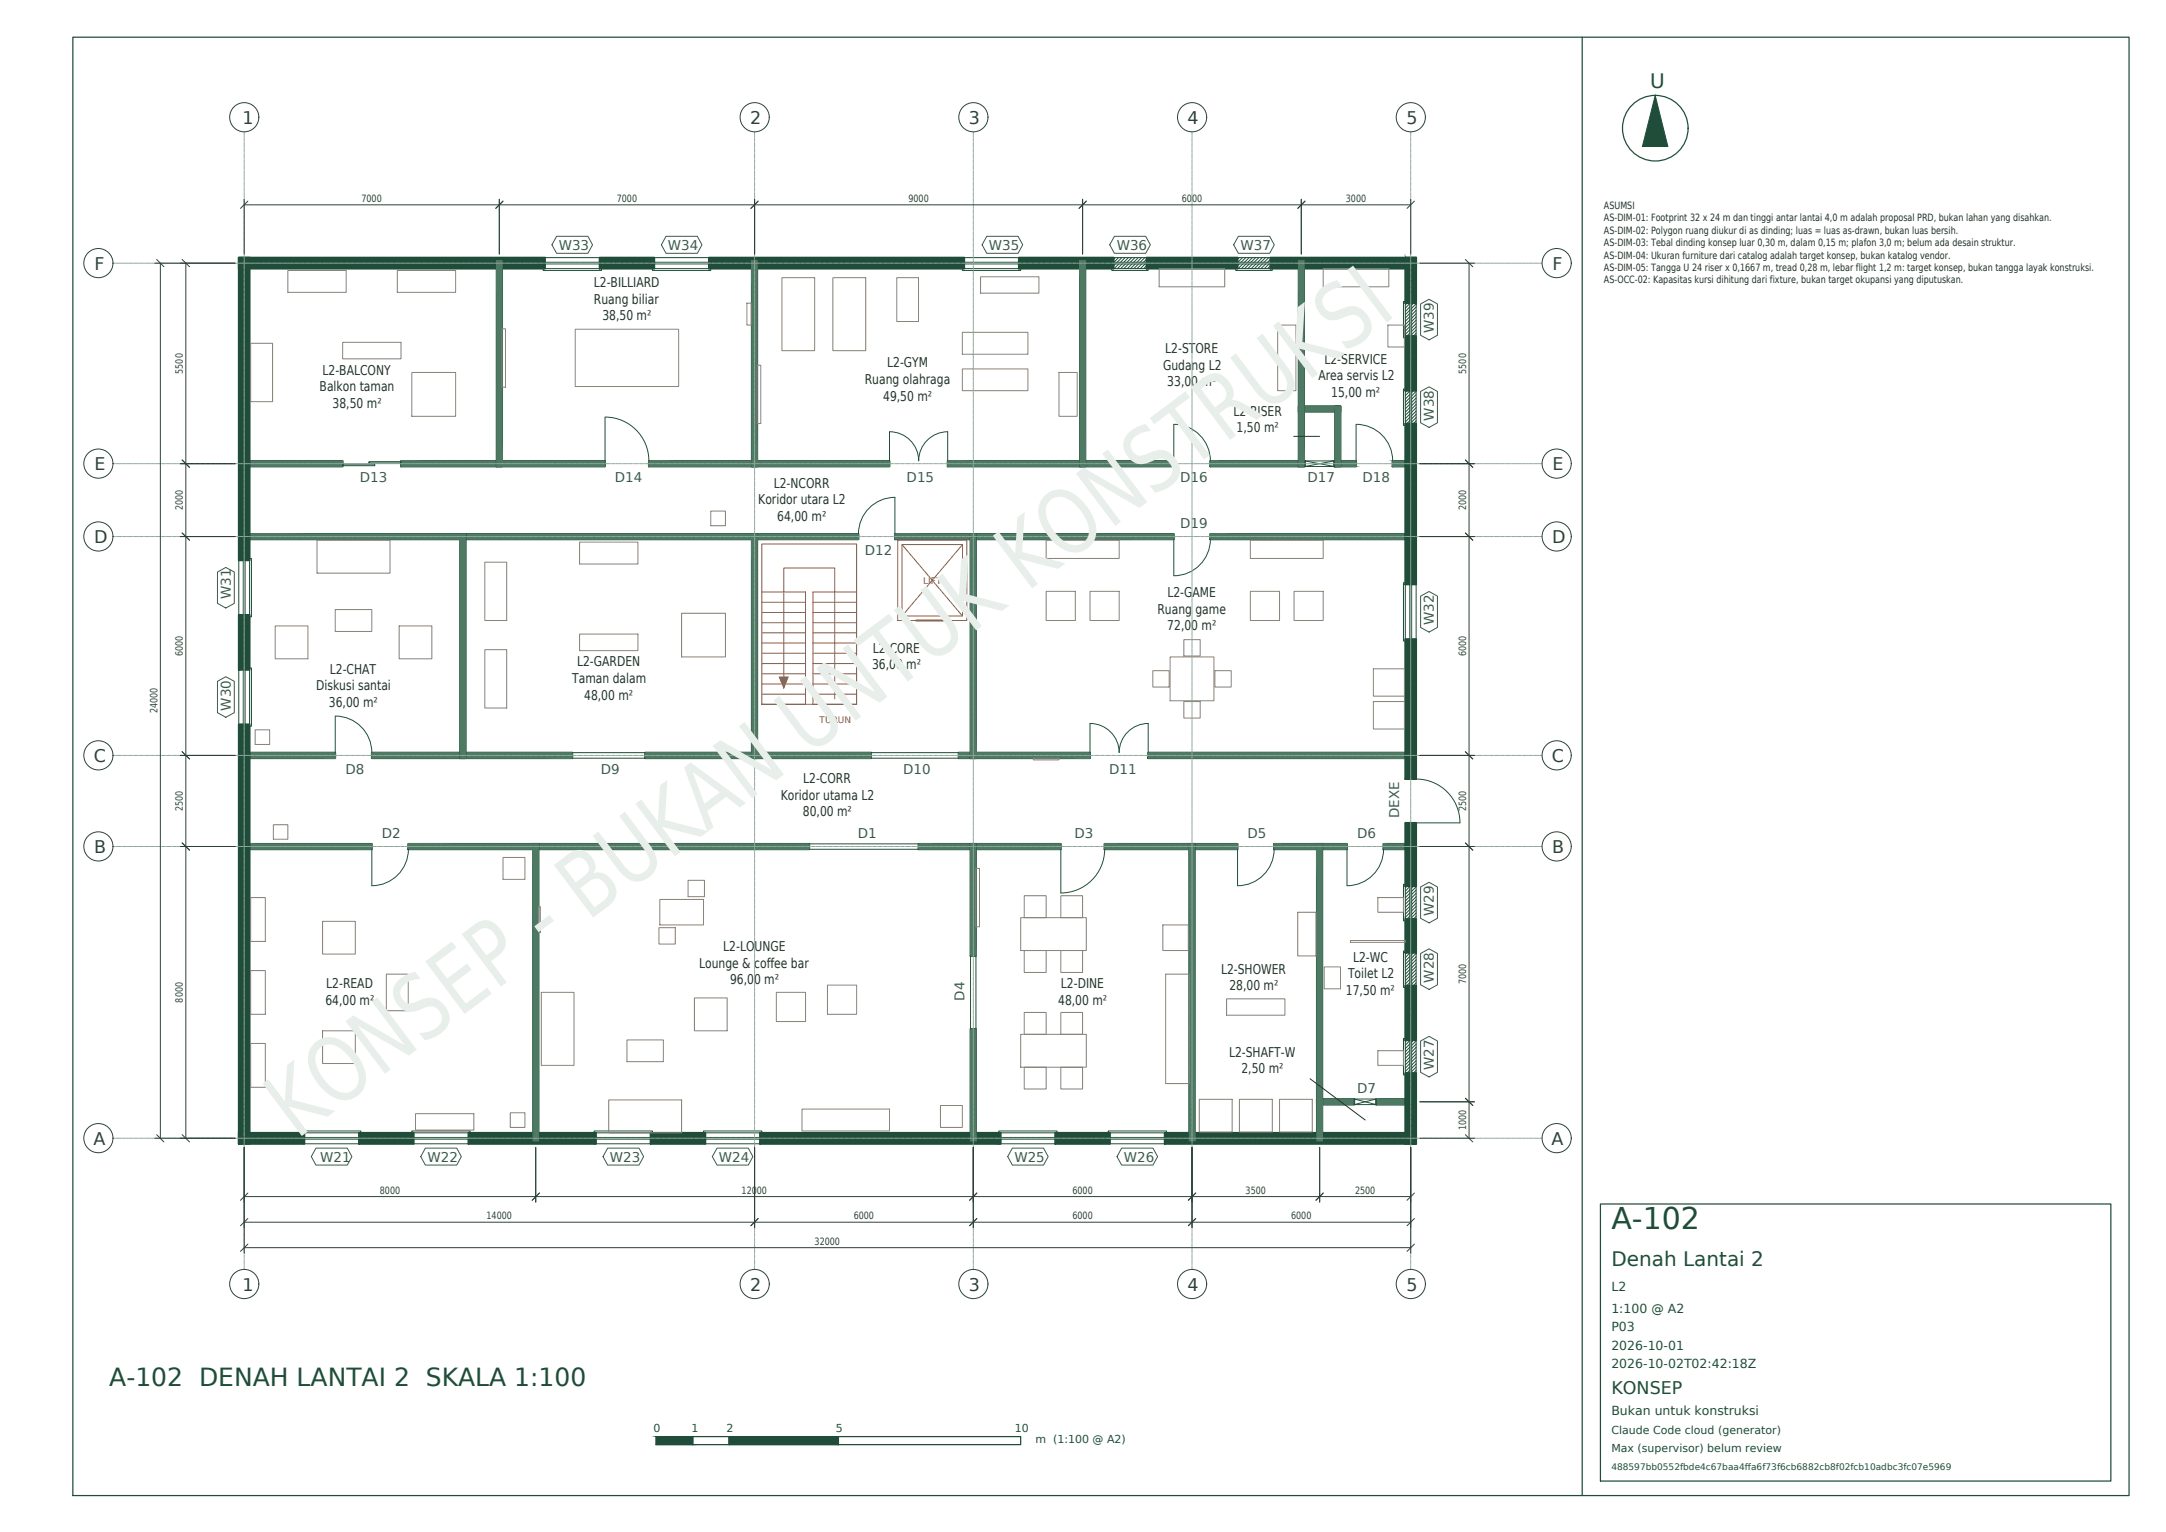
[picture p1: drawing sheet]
<svg xmlns="http://www.w3.org/2000/svg" width="594mm" height="420mm" viewBox="0 0 594 420" stroke-linecap="round" stroke-linejoin="round" font-family="sans-serif">
<defs><g id="words">
<text font-size="24.7" fill="#e8eeea" x="81.2" y="312.7" transform="rotate(-37 81.2 312.7)">KONSEP - BUKAN UNTUK KONSTRUKSI</text>
<text font-size="8.2" fill="#1f4d3a" x="442" y="337.2">A-102</text>
<text font-size="6.9" fill="#1f4d3a" x="30" y="380.2">A-102 DENAH LANTAI 2 SKALA 1:100</text>
<g font-size="5.5" fill="#1f4d3a">
<text x="452.6" y="24.2">U</text>
<text x="442" y="347.2">Denah Lantai 2</text>
</g>
<g font-size="4.8" fill="#2f4238">
<text x="66.5" y="33.9">1</text>
<text x="205.8" y="33.9">2</text>
<text x="265.8" y="33.9">3</text>
<text x="325.7" y="33.9">4</text>
<text x="385.7" y="33.9">5</text>
<text x="25.9" y="73.9">F</text>
<text x="425.8" y="73.9">F</text>
<text x="25.9" y="128.9">E</text>
<text x="425.8" y="128.9">E</text>
<text x="25.8" y="148.9">D</text>
<text x="425.7" y="148.9">D</text>
<text x="25.7" y="208.9">C</text>
<text x="425.7" y="208.9">C</text>
<text x="25.8" y="233.9">B</text>
<text x="425.7" y="233.9">B</text>
<text x="25.7" y="313.9">A</text>
<text x="425.6" y="313.9">A</text>
<text x="66.5" y="353.9">1</text>
<text x="205.8" y="353.9">2</text>
<text x="265.8" y="353.9">3</text>
<text x="325.7" y="353.9">4</text>
<text x="385.7" y="353.9">5</text>
</g>
<text font-size="4.8" fill="#1f4d3a" x="442" y="382.2">KONSEP</text>
<g font-size="3.7" fill="#3d5a4c">
<text x="153.2" y="68.5">W33</text>
<text x="183.2" y="68.5">W34</text>
<text x="271.2" y="68.5">W35</text>
<text x="306.3" y="68.5">W36</text>
<text x="340.2" y="68.5">W37</text>
<text x="393.3" y="91.3" transform="rotate(-90 393.3 91.3)">W39</text>
<text x="393.3" y="115.4" transform="rotate(-90 393.3 115.4)">W38</text>
<text x="98.7" y="132.2">D13</text>
<text x="168.6" y="132.2">D14</text>
<text x="248.7" y="132.2">D15</text>
<text x="323.7" y="132.2">D16</text>
<text x="358.6" y="132.2">D17</text>
<text x="373.7" y="132.2">D18</text>
<text x="323.7" y="144.8">D19</text>
<text x="237.2" y="152.3">D12</text>
<text x="63.3" y="164.3" transform="rotate(-90 63.3 164.3)">W31</text>
<text x="393.3" y="171.5" transform="rotate(-90 393.3 171.5)">W32</text>
<text x="63.3" y="194.9" transform="rotate(-90 63.3 194.9)">W30</text>
<text x="94.7" y="212.3">D8</text>
<text x="164.8" y="212.3">D9</text>
<text x="247.7" y="212.3">D10</text>
<text x="304.2" y="212.3">D11</text>
<text x="383.8" y="224.4" transform="rotate(-90 383.8 224.4)">DEXE</text>
<text x="104.7" y="229.8">D2</text>
<text x="235.3" y="229.8">D1</text>
<text x="294.7" y="229.8">D3</text>
<text x="342.2" y="229.8">D5</text>
<text x="372.2" y="229.8">D6</text>
<text x="393.3" y="251.2" transform="rotate(-90 393.3 251.2)">W29</text>
<text x="393.3" y="269.5" transform="rotate(-90 393.3 269.5)">W28</text>
<text x="264.5" y="274.5" transform="rotate(-90 264.5 274.5)">D4</text>
<text x="393.3" y="293.5" transform="rotate(-90 393.3 293.5)">W27</text>
<text x="372.2" y="299.8">D7</text>
<text x="87.8" y="318.6">W21</text>
<text x="117.3" y="318.6">W22</text>
<text x="167.3" y="318.6">W23</text>
<text x="197.2" y="318.6">W24</text>
<text x="278.2" y="318.6">W25</text>
<text x="308.3" y="318.6">W26</text>
</g>
<g font-size="3.7" fill="#22302a">
<text x="162.9" y="78.7">L2-BILLIARD</text>
<text x="162.9" y="83.4">Ruang biliar</text>
<text x="165.2" y="87.9">38,50 m²</text>
<text x="243.3" y="100.8">L2-GYM</text>
<text x="319" y="101.3">Gudang L2</text>
<text x="319.6" y="96.7">L2-STORE</text>
<text x="363.3" y="99.7">L2-SERVICE</text>
<text x="87.7" y="107.4">Balkon taman</text>
<text x="88.5" y="102.7">L2-BALCONY</text>
<text x="237.2" y="105.4">Ruang olahraga</text>
<text x="320.2" y="105.9">33,00 m²</text>
<text x="361.6" y="104.4">Area servis L2</text>
<text x="91.2" y="111.9">38,50 m²</text>
<text x="242.2" y="109.9">49,50 m²</text>
<text x="365.1" y="108.9">15,00 m²</text>
<text x="338.3" y="114">L2-RISER</text>
<text x="339.2" y="118.6">1,50 m²</text>
<text x="212.2" y="133.8">L2-NCORR</text>
<text x="208" y="138.3">Koridor utara L2</text>
<text x="213.2" y="142.9">64,00 m²</text>
<text x="320.2" y="163.8">L2-GAME</text>
<text x="317.5" y="168.3">Ruang game</text>
<text x="320.2" y="172.8">72,00 m²</text>
<text x="239.4" y="179.1">L2-CORE</text>
<text x="90.5" y="184.7">L2-CHAT</text>
<text x="158.3" y="182.8">L2-GARDEN</text>
<text x="239.2" y="183.6">36,00 m²</text>
<text x="86.7" y="189.4">Diskusi santai</text>
<text x="156.9" y="187.4">Taman dalam</text>
<text x="160.2" y="191.9">48,00 m²</text>
<text x="90.2" y="193.9">36,00 m²</text>
<text x="220.3" y="214.8">L2-CORR</text>
<text x="214.2" y="219.4">Koridor utama L2</text>
<text x="220.2" y="223.9">80,00 m²</text>
<text x="198.4" y="260.8">L2-LOUNGE</text>
<text x="371.1" y="263.8">L2-WC</text>
<text x="191.8" y="265.4">Lounge &amp; coffee bar</text>
<text x="200.2" y="269.9">96,00 m²</text>
<text x="334.9" y="267.1">L2-SHOWER</text>
<text x="369.7" y="268.4">Toilet L2</text>
<text x="89.2" y="275.6">64,00 m²</text>
<text x="89.5" y="271.1">L2-READ</text>
<text x="290.2" y="275.6">48,00 m²</text>
<text x="291" y="271.1">L2-DINE</text>
<text x="337.2" y="271.6">28,00 m²</text>
<text x="369.1" y="272.9">17,50 m²</text>
<text x="337.1" y="289.8">L2-SHAFT-W</text>
<text x="340.5" y="294.3">2,50 m²</text>
</g>
<g font-size="3.4" fill="#1f4d3a">
<text x="442" y="354.2">L2</text>
<text x="442" y="360.2">1:100 @ A2</text>
<text x="442" y="365.2">P03</text>
<text x="442" y="370.2">2026-10-01</text>
<text x="442" y="375.2">2026-10-02T02:42:18Z</text>
<text x="442" y="388.2">Bukan untuk konstruksi</text>
</g>
<g font-size="3" fill="#1f4d3a">
<text x="179.2" y="392.8">0</text>
<text x="189.7" y="392.8">1</text>
<text x="199.2" y="392.8">2</text>
<text x="229.2" y="392.8">5</text>
<text x="278.4" y="392.8">10</text>
<text x="284" y="395.9">m (1:100 @ A2)</text>
<text x="442" y="393.2">Claude Code cloud (generator)</text>
<text x="442" y="398.2">Max (supervisor) belum review</text>
</g>
<g font-size="2.7" fill="#2f4238">
<text x="99.1" y="55.4">7000</text>
<text x="169.2" y="55.4">7000</text>
<text x="249.2" y="55.4">9000</text>
<text x="324.1" y="55.4">6000</text>
<text x="369.1" y="55.4">3000</text>
<text x="50.2" y="102.5" transform="rotate(-90 50.2 102.5)">5500</text>
<text x="402.1" y="102.5" transform="rotate(-90 402.1 102.5)">5500</text>
<text x="50.2" y="140" transform="rotate(-90 50.2 140)">2000</text>
<text x="402.1" y="140" transform="rotate(-90 402.1 140)">2000</text>
<text x="50.2" y="180" transform="rotate(-90 50.2 180)">6000</text>
<text x="402.1" y="180" transform="rotate(-90 402.1 180)">6000</text>
<text x="43.2" y="195.7" transform="rotate(-90 43.2 195.7)">24000</text>
<text x="50.2" y="222.5" transform="rotate(-90 50.2 222.5)">2500</text>
<text x="402.1" y="222.5" transform="rotate(-90 402.1 222.5)">2500</text>
<text x="50.2" y="275" transform="rotate(-90 50.2 275)">8000</text>
<text x="402.1" y="270" transform="rotate(-90 402.1 270)">7000</text>
<text x="402.1" y="310" transform="rotate(-90 402.1 310)">1000</text>
<text x="104.2" y="327.4">8000</text>
<text x="203.4" y="327.4">12000</text>
<text x="294.1" y="327.4">6000</text>
<text x="341.6" y="327.4">3500</text>
<text x="371.6" y="327.4">2500</text>
<text x="133.4" y="334.4">14000</text>
<text x="234.1" y="334.4">6000</text>
<text x="294.1" y="334.4">6000</text>
<text x="354.1" y="334.4">6000</text>
<text x="223.4" y="341.4">32000</text>
</g>
<g font-size="2.7" fill="#22302a">
<text x="439.9" y="57.2">ASUMSI</text>
<text x="439.9" y="60.7">AS-DIM-01: Footprint 32 x 24 m dan tinggi antar lantai 4,0 m adalah proposal PRD, bukan lahan yang disahkan.</text>
<text x="439.9" y="64.1">AS-DIM-02: Polygon ruang diukur di as dinding; luas = luas as-drawn, bukan luas bersih.</text>
<text x="439.9" y="67.5">AS-DIM-03: Tebal dinding konsep luar 0,30 m, dalam 0,15 m; plafon 3,0 m; belum ada desain struktur.</text>
<text x="439.9" y="70.9">AS-DIM-04: Ukuran furniture dari catalog adalah target konsep, bukan katalog vendor.</text>
<text x="439.9" y="74.3">AS-DIM-05: Tangga U 24 riser x 0,1667 m, tread 0,28 m, lebar flight 1,2 m: target konsep, bukan tangga layak konstruksi.</text>
<text x="439.9" y="77.7">AS-OCC-02: Kapasitas kursi dihitung dari fixture, bukan target okupansi yang diputuskan.</text>
</g>
<g font-size="2.5" fill="#b5532f">
<text x="253.2" y="160.1">LIFT</text>
<text x="224.8" y="198.3">TURUN</text>
</g>
<text font-size="2.5" fill="#1f4d3a" x="442" y="403.2">488597bb0552fbde4c67baa4ffa6f73f6cb6882cb8f02fcb10adbc3fc07e5969</text>
</g></defs>
<!-- layer: A-WALL -->
<g fill="none" stroke="#1f4d3a" stroke-width=".51">
<path d="M65.5 70.7h84v3h-84zM65.5 70.7h3v83h-3zM136.2 71.4h1.5v56.5h-1.5zM164.5 70.7h15v3h-15zM194.4 70.7h70.1v3h-70.1zM206.2 71.4h1.5v56.5h-1.5zM279.4 70.7h26v3h-26zM296.2 71.4h1.5v56.5h-1.5zM314.5 70.7h24.9v3h-24.9zM348.4 70.7h40v3h-40zM356.2 71.4h1.5v56.5h-1.5zM385.4 70.7h3v12.4h-3z"/>
<path d="M385.4 92.2h3v14.9h-3zM356.2 111.4h11.5v1.5h-11.5zM366.2 111.4h1.5v16.5h-1.5zM385.4 116.2h3v44.1h-3zM66.2 126.4h27.8v1.5h-27.8zM110 126.4h55.9v1.5h-55.9zM178 126.4h66v1.5h-66zM259.9 126.4h62v1.5h-62zM331.9 126.4h26v1.5h-26zM365.9 126.4h6v1.5h-6zM381.9 126.4h5.8v1.5h-5.8zM66.2 146.4h169.3v1.5h-169.3z"/>
<path d="M126.2 146.4h1.5v61.5h-1.5zM206.2 146.4h1.5v61.5h-1.5zM245.4 146.4h76.5v1.5h-76.5zM266.2 146.4h1.5v61.5h-1.5zM331.9 146.4h55.8v1.5h-55.8zM65.5 168.7h3v15h-3zM385.4 175.3h3v38.4h-3zM65.5 198.7h3v115h-3zM66.2 206.4h25.7v1.5h-25.7zM102 206.4h55v1.5h-55zM177 206.4h61.9v1.5h-61.9zM262.9 206.4h36.1v1.5h-36.1z"/>
<path d="M314.9 206.4h72.8v1.5h-72.8zM66.2 231.4h35.8v1.5h-35.8zM112 231.4h110v1.5h-110zM146.2 231.4h1.5v81.5h-1.5zM251.9 231.4h39.1v1.5h-39.1zM266.2 231.4h1.5v30.8h-1.5zM302.9 231.4h36.5v1.5h-36.5zM326.2 231.4h1.5v81.5h-1.5zM349.4 231.4h20v1.5h-20zM361.2 231.4h1.5v81.5h-1.5zM379.4 231.4h8.3v1.5h-8.3zM385.4 225.7h3v17.3h-3z"/>
<path d="M385.4 252.1h3v9.2h-3zM385.4 270.3h3v15h-3zM266.2 282.2h1.5v30.7h-1.5zM385.4 294.3h3v19.4h-3zM65.5 310.7h18v3h-18zM98.5 310.7h15v3h-15zM128.5 310.7h34.9v3h-34.9zM178.4 310.7h15.1v3h-15.1zM208.4 310.7h66v3h-66zM289.4 310.7h15v3h-15zM319.4 310.7h69v3h-69zM361.2 301.4h10.2v1.5h-10.2z"/>
<path d="M377.4 301.4h10.3v1.5h-10.3z"/>
</g>
<g fill="#1f4d3a" stroke="#1f4d3a" stroke-width=".27">
<path d="M65.5 310.7l18 3v-3zM65.5 310.7l18 3h-18z"/>
<path d="M98.5 310.7l15 3v-3zM98.5 310.7l15 3h-15z"/>
<path d="M128.5 310.7l34.9 3v-3zM128.5 310.7l34.9 3h-34.9z"/>
<path d="M178.4 310.7l15.1 3v-3zM178.4 310.7l15.1 3h-15.1z"/>
<path d="M208.4 310.7l66 3v-3zM208.4 310.7l66 3h-66z"/>
<path d="M289.4 310.7l15 3v-3zM289.4 310.7l15 3h-15z"/>
<path d="M319.4 310.7l69 3v-3zM319.4 310.7l69 3h-69z"/>
<path d="M65.5 70.7l84 3v-3zM65.5 70.7l84 3h-84z"/>
<path d="M164.5 70.7l15 3v-3zM164.5 70.7l15 3h-15z"/>
<path d="M194.4 70.7l70.1 3v-3zM194.4 70.7l70.1 3h-70.1z"/>
<path d="M279.4 70.7l26 3v-3zM279.4 70.7l26 3h-26z"/>
<path d="M314.5 70.7l24.9 3v-3zM314.5 70.7l24.9 3h-24.9z"/>
<path d="M348.4 70.7l40 3v-3zM348.4 70.7l40 3h-40z"/>
<path d="M65.5 198.7l3 115v-115zM65.5 198.7l3 115h-3z"/>
<path d="M65.5 168.7l3 15v-15zM65.5 168.7l3 15h-3z"/>
<path d="M65.5 70.7l3 83v-83zM65.5 70.7l3 83h-3z"/>
<path d="M385.4 294.3l3 19.4v-19.4zM385.4 294.3l3 19.4h-3z"/>
<path d="M385.4 270.3l3 15v-15zM385.4 270.3l3 15h-3z"/>
<path d="M385.4 252.1l3 9.2v-9.2zM385.4 252.1l3 9.2h-3z"/>
<path d="M385.4 225.7l3 17.3v-17.3zM385.4 225.7l3 17.3h-3z"/>
<path d="M385.4 175.3l3 38.4v-38.4zM385.4 175.3l3 38.4h-3z"/>
<path d="M385.4 116.2l3 44.1v-44.1zM385.4 116.2l3 44.1h-3z"/>
<path d="M385.4 92.2l3 14.9v-14.9zM385.4 92.2l3 14.9h-3z"/>
<path d="M385.4 70.7l3 12.4v-12.4zM385.4 70.7l3 12.4h-3z"/>
</g>
<g fill="#4e7a64" stroke="#4e7a64" stroke-width=".27">
<path d="M361.2 301.4l10.2 1.5v-1.5zM361.2 301.4l10.2 1.5h-10.2z"/>
<path d="M377.4 301.4l10.3 1.5v-1.5zM377.4 301.4l10.3 1.5h-10.3z"/>
<path d="M66.2 231.4l35.8 1.5v-1.5zM66.2 231.4l35.8 1.5h-35.8z"/>
<path d="M112 231.4l110 1.5v-1.5zM112 231.4l110 1.5h-110z"/>
<path d="M251.9 231.4l39.1 1.5v-1.5zM251.9 231.4l39.1 1.5h-39.1z"/>
<path d="M302.9 231.4l36.5 1.5v-1.5zM302.9 231.4l36.5 1.5h-36.5z"/>
<path d="M349.4 231.4l20 1.5v-1.5zM349.4 231.4l20 1.5h-20z"/>
<path d="M379.4 231.4l8.3 1.5v-1.5zM379.4 231.4l8.3 1.5h-8.3z"/>
<path d="M66.2 206.4l25.7 1.5v-1.5zM66.2 206.4l25.7 1.5h-25.7z"/>
<path d="M102 206.4l55 1.5v-1.5zM102 206.4l55 1.5h-55z"/>
<path d="M177 206.4l61.9 1.5v-1.5zM177 206.4l61.9 1.5h-61.9z"/>
<path d="M262.9 206.4l36.1 1.5v-1.5zM262.9 206.4l36.1 1.5h-36.1z"/>
<path d="M314.9 206.4l72.8 1.5v-1.5zM314.9 206.4l72.8 1.5h-72.8z"/>
<path d="M66.2 146.4l169.3 1.5v-1.5zM66.2 146.4l169.3 1.5h-169.3z"/>
<path d="M245.4 146.4l76.5 1.5v-1.5zM245.4 146.4l76.5 1.5h-76.5z"/>
<path d="M331.9 146.4l55.8 1.5v-1.5zM331.9 146.4l55.8 1.5h-55.8z"/>
<path d="M66.2 126.4l27.8 1.5v-1.5zM66.2 126.4l27.8 1.5h-27.8z"/>
<path d="M110 126.4l55.9 1.5v-1.5zM110 126.4l55.9 1.5h-55.9z"/>
<path d="M178 126.4l66 1.5v-1.5zM178 126.4l66 1.5h-66z"/>
<path d="M259.9 126.4l62 1.5v-1.5zM259.9 126.4l62 1.5h-62z"/>
<path d="M331.9 126.4l26 1.5v-1.5zM331.9 126.4l26 1.5h-26z"/>
<path d="M365.9 126.4l6 1.5v-1.5zM365.9 126.4l6 1.5h-6z"/>
<path d="M381.9 126.4l5.8 1.5v-1.5zM381.9 126.4l5.8 1.5h-5.8z"/>
<path d="M356.2 111.4l11.5 1.5v-1.5zM356.2 111.4l11.5 1.5h-11.5z"/>
<path d="M126.2 146.4l1.5 61.5v-61.5zM126.2 146.4l1.5 61.5h-1.5z"/>
<path d="M136.2 71.4l1.5 56.5v-56.5zM136.2 71.4l1.5 56.5h-1.5z"/>
<path d="M146.2 231.4l1.5 81.5v-81.5zM146.2 231.4l1.5 81.5h-1.5z"/>
<path d="M206.2 146.4l1.5 61.5v-61.5zM206.2 146.4l1.5 61.5h-1.5z"/>
<path d="M206.2 71.4l1.5 56.5v-56.5zM206.2 71.4l1.5 56.5h-1.5z"/>
<path d="M266.2 282.2l1.5 30.7v-30.7zM266.2 282.2l1.5 30.7h-1.5z"/>
<path d="M266.2 231.4l1.5 30.8v-30.8zM266.2 231.4l1.5 30.8h-1.5z"/>
<path d="M266.2 146.4l1.5 61.5v-61.5zM266.2 146.4l1.5 61.5h-1.5z"/>
<path d="M296.2 71.4l1.5 56.5v-56.5zM296.2 71.4l1.5 56.5h-1.5z"/>
<path d="M326.2 231.4l1.5 81.5v-81.5zM326.2 231.4l1.5 81.5h-1.5z"/>
<path d="M356.2 71.4l1.5 56.5v-56.5zM356.2 71.4l1.5 56.5h-1.5z"/>
<path d="M361.2 231.4l1.5 81.5v-81.5zM361.2 231.4l1.5 81.5h-1.5z"/>
<path d="M366.2 111.4l1.5 16.5v-16.5zM366.2 111.4l1.5 16.5h-1.5z"/>
</g>
<!-- layer: A-DOOR -->
<g fill="none" stroke="#1f4d3a" stroke-width=".27">
<path d="M165.9 114.4v12M166 114.4a12 12 0 0 1 12 12M321.9 116.4v10M322 116.4a10 10 0 0 1 10 10M371.9 116.4v10M372 116.4a10 10 0 0 1 10 10M94 127.3h8.8v.4h-8.8zM101.2 126.6h8.8v.4h-8.8zM244 126.4v-8a8 8 0 0 1 8 8 8 8 0 0 1 7.9-8v8M357.9 126.4h8v1.5h-8zM357.9 126.4l8 1.5M365.9 126.4l-8 1.5"/>
<path d="M235.5 146.4a10 10 0 0 1 10-10l-.1 10M321.9 147.9v10M332 147.9a10 10 0 0 1-10 10M91.9 196.4v10M92 196.4a10 10 0 0 1 10 10M157 207.9h20M157 206.4h20M238.9 207.9h24M238.9 206.4h24M299 206.4v-8a8 8 0 0 1 8 8 8 8 0 0 1 7.9-8v8M388.4 213.7a12 12 0 0 1 12 12h-12M102 232.9v10"/>
<path d="M112 232.9a10 10 0 0 1-10 10M222 232.9h29.9M222 231.4h29.9M291 232.9v12M303 232.9a12 12 0 0 1-12 12M339.4 232.9v10M349.5 232.9a10 10 0 0 1-10.1 10M379.5 232.9a10 10 0 0 1-10 10l-.1-10M266.2 262.2v20M267.7 262.2v20M371.4 301.4h6v1.5h-6zM371.4 301.4l6 1.5"/>
<path d="M377.4 301.4l-6 1.5"/>
</g>
<!-- layer: A-GLAZ -->
<g fill="none" stroke="#1f4d3a" stroke-width=".27">
<path d="M149 73.7v.5h16v-.5M149.5 73.7h15M149.5 70.7h15M149.5 72.4h15M149.5 71.9h15M178.9 73.7v.5h16v-.5M179.5 73.7h14.9M179.5 70.7h14.9M179.5 72.4h14.9M179.5 71.9h14.9M263.9 73.7v.5h16.1v-.5M264.5 73.7h14.9"/>
<path d="M264.5 70.7h14.9M264.5 72.4h14.9M264.5 71.9h14.9M304.9 73.7v.5h10v-.5M305.4 73.7h9.1M305.4 70.7h9.1M305.4 72.4h9.1M305.4 71.9h9.1M305.9 70.7l-.5 .4M306.8 70.7l-1.4 1.3M307.7 70.7l-2.3 2.2M308.6 70.7l-3 3"/>
<path d="M309.5 70.7l-3 3M310.4 70.7l-3 3M311.3 70.7l-3 3M312.2 70.7l-3 3M313.1 70.7l-3 3M314 70.7l-3 3M314.5 71.1l-2.6 2.6M314.5 72l-1.7 1.7M314.5 72.9l-.8 .8M338.9 73.7v.5h10.1v-.5M339.4 73.7h9M339.4 70.7h9"/>
<path d="M339.4 72.4h9M339.4 71.9h9M339.9 70.7l-.5 .4M340.8 70.7l-1.4 1.3M341.7 70.7l-2.3 2.2M342.6 70.7l-3 3M343.5 70.7l-3 3M344.4 70.7l-3 3M345.3 70.7l-3 3M346.2 70.7l-3 3M347.1 70.7l-3 3M348 70.7l-3 3"/>
<path d="M348.4 71.1l-2.5 2.6M348.4 72l-1.6 1.7M348.4 72.9l-.7 .8M385.4 82.7h-.5v10h.5M385.4 83.1v9.1M385.9 83.1l-.5 .5M386.7 83.1v9.1M386.8 83.1l-1.4 1.4M387.2 83.1v9.1M387.7 83.1l-2.3 2.3M388.4 83.1v9.1M388.4 83.3l-3 3"/>
<path d="M388.4 84.2l-3 3M388.4 85.1l-3 3M388.4 86l-3 3M388.4 86.9l-3 3M388.4 87.8l-3 3M388.4 88.7l-3 3M388.4 89.6l-2.5 2.6M388.4 90.5l-1.6 1.7M388.4 91.4l-.7 .8M385.4 106.7h-.5v10h.5M385.4 107.1v9.1M385.9 107.1l-.5 .5"/>
<path d="M386.7 107.1v9.1M386.8 107.1l-1.4 1.4M387.2 107.1v9.1M387.7 107.1l-2.3 2.3M388.4 107.1v9.1M388.4 107.3l-3 3M388.4 108.2l-3 3M388.4 109.1l-3 3M388.4 110l-3 3M388.4 110.9l-3 3M388.4 111.8l-3 3M388.4 112.7l-3 3"/>
<path d="M388.4 113.6l-2.5 2.6M388.4 114.5l-1.6 1.7M388.4 115.4l-.7 .8M65.5 153.7v15M66.7 153.7v15M67.2 153.7v15M68.5 153.2h.5v16h-.5M68.5 153.7v15M385.4 159.8h-.5v16h.5M385.4 160.3v15M386.7 160.3v15M387.2 160.3v15"/>
<path d="M388.4 160.3v15M65.5 183.7v15M66.7 183.7v15M67.2 183.7v15M68.5 183.2h.5v16h-.5M68.5 183.7v15M385.4 242.5h-.5v10.1h.5M385.4 243v9.1M385.9 243l-.5 .5M386.7 243v9.1M386.8 243l-1.4 1.4M387.2 243v9.1"/>
<path d="M387.7 243l-2.3 2.3M388.4 243v9.1M388.4 243.2l-3 3M388.4 244.1l-3 3M388.4 245l-3 3M388.4 245.9l-3 3M388.4 246.8l-3 3M388.4 247.7l-3 3M388.4 248.6l-3 3M388.4 249.5l-2.5 2.6M388.4 250.4l-1.6 1.7M388.4 251.3l-.7 .8"/>
<path d="M385.4 260.8h-.5v10h.5M385.4 261.3v9M385.9 261.3l-.5 .4M386.7 261.3v9M386.8 261.3l-1.4 1.3M387.2 261.3v9M387.7 261.3l-2.3 2.3M388.4 261.3v9M388.4 261.5l-3 3M388.4 262.3l-3 3M388.4 263.2l-3 3M388.4 264.2l-3 3"/>
<path d="M388.4 265l-3 3.1M388.4 265.9l-3 3M388.4 266.9l-3 2.9M388.4 267.8l-2.5 2.5M388.4 268.6l-1.6 1.7M388.4 269.5l-.7 .8M385.4 284.8h-.5v10h.5M385.4 285.3v9M385.9 285.3l-.5 .5M386.7 285.3v9M386.8 285.3l-1.4 1.3M387.2 285.3v9"/>
<path d="M387.7 285.3l-2.3 2.3M388.4 285.3v9M388.4 285.5l-3 3M388.4 286.3l-3 3M388.4 287.2l-3 3M388.4 288.2l-3 3M388.4 289.1l-3 3M388.4 289.9l-3 3M388.4 290.9l-3 2.9M388.4 291.8l-2.5 2.5M388.4 292.7l-1.6 1.6M388.4 293.5l-.7 .8"/>
<path d="M83 310.7v-.5h16v.5M83.5 313.7h15M83.5 310.7h15M83.5 312.4h15M83.5 312h15M112.9 310.7v-.5h16v.5M113.5 313.7h15M113.5 310.7h15M113.5 312.4h15M113.5 312h15M162.9 310.7v-.5h16v.5M163.4 313.7h15"/>
<path d="M163.4 310.7h15M163.4 312.4h15M163.4 312h15M193 310.7v-.5h16v.5M193.5 313.7h14.9M193.5 310.7h14.9M193.5 312.4h14.9M193.5 312h14.9M273.9 310.7v-.5h16v.5M274.4 313.7h15M274.4 310.7h15M274.4 312.4h15"/>
<path d="M274.4 312h15M304 310.7v-.5h16v.5M304.4 313.7h15M304.4 310.7h15M304.4 312.4h15M304.4 312h15"/>
</g>
<!-- layer: A-GLAZ-IDEN -->
<g fill="none" stroke="#3d5a4c" stroke-width=".27">
<path d="M152.7 64.8h8.5l1.3 2.3-1.3 2.4h-8.5l-1.3-2.4zM182.7 64.8h8.6l1.2 2.3-1.2 2.4h-8.6l-1.3-2.4zM270.6 64.8h8.6l1.3 2.3-1.3 2.4h-8.6l-1.2-2.4zM305.6 64.8h8.6l1.3 2.3-1.3 2.4h-8.6l-1.2-2.4zM339.6 64.8h8.6l1.3 2.3-1.3 2.4h-8.6l-1.2-2.4zM389.6 83.4l2.4-1.3 2.3 1.3v8.5l-2.3 1.3-2.4-1.3zM389.6 107.4l2.4-1.3 2.3 1.3v8.6l-2.3 1.2-2.4-1.2zM59.6 156.9l2.3-1.3 2.4 1.3v8.6l-2.4 1.3-2.3-1.3zM389.6 163.5l2.4-1.3 2.3 1.3v8.6l-2.3 1.3-2.4-1.3zM59.6 186.9l2.3-1.3 2.4 1.3v8.6l-2.4 1.2-2.3-1.2zM389.6 243.2l2.4-1.2 2.3 1.2v8.6l-2.3 1.3-2.4-1.3zM389.6 261.5l2.4-1.3 2.3 1.3v8.6l-2.3 1.3-2.4-1.3z"/>
<path d="M389.6 285.5l2.4-1.3 2.3 1.3v8.6l-2.3 1.3-2.4-1.3zM86.7 314.9h8.5l1.3 2.3-1.3 2.3h-8.5l-1.3-2.3zM116.7 314.9h8.6l1.2 2.3-1.2 2.3h-8.6l-1.3-2.3zM166.7 314.9h8.6l1.2 2.3-1.2 2.3h-8.6l-1.3-2.3zM196.7 314.9h8.5l1.3 2.3-1.3 2.3h-8.5l-1.3-2.3zM277.7 314.9h8.5l1.3 2.3-1.3 2.3h-8.5l-1.3-2.3zM307.6 314.9h8.6l1.3 2.3-1.3 2.3h-8.6l-1.2-2.3z"/>
</g>
<!-- layer: A-ANNO-RMNM -->
<path d="M354.8 119.7h7.1M359.3 295.9l15.1 11.3" fill="none" stroke="#22302a" stroke-width=".27"/>
<!-- layer: A-FURN -->
<g fill="none" stroke="#8a8076" stroke-width=".27">
<path d="M79 74.2h16v6h-16zM109 74.2h16v6h-16zM214.5 76.2h8.9v20h-8.9zM228.4 76.2h9v20h-9zM246 76.2h5.9v12h-5.9zM268.9 75.9h16v4.5h-16zM317.9 73.7h18v5h-18zM362.9 73.7h18v5h-18zM68.7 94.1h6.1v16.1h-6.1zM94 93.9h16v4.5h-16zM137.7 90.2h.9v16h-.9zM157.8 90.3h28.3v15.7h-28.3z"/>
<path d="M204.9 83.1h1.1v6.1h-1.1zM263.9 91.1h18v6.1h-18zM350.4 89.2h5v17.9h-5zM380.7 89.2h4.5v6h-4.5zM112.9 102.2h12.1v12h-12.1zM207.6 100.2h1.1v16h-1.1zM263.9 101.2h18v5.9h-18zM290.4 102.2h5v12h-5zM87 148.2h20v9h-20zM133 154.2h6v16h-6zM159 148.7h16v6h-16zM194.9 140.2h4.1v4h-4.1z"/>
<path d="M286.9 148.2h20.1v5h-20.1zM342.9 148.2h20v5h-20zM75.5 171.7h9v9h-9zM91.9 167.2h10.1v6h-10.1zM109.5 171.7h8.9v9h-8.9zM133 178.2h6v16h-6zM159 173.9h16v4.5h-16zM186.9 168.2h12.1v12h-12.1zM286.9 162.2h8v8h-8zM299 162.2h8v8h-8zM324.7 175.4h4.5v4.5h-4.5zM342.9 162.2h8v8h-8z"/>
<path d="M354.9 162.2h8v8h-8zM316.2 183.9h4.5v4.5h-4.5zM320.9 180.2h12.1v12h-12.1zM324.7 192.4h4.5v4.5h-4.5zM333.2 183.9h4.5v4.5h-4.5zM376.7 192.4h8.5v7.5h-8.5zM376.7 183.4h8.5v7.5h-8.5zM70 200.2h4v4h-4zM283.4 207.9h7v.5h-7zM75 226.2h4v4h-4zM138 235.2h6v6h-6zM267.6 238.2h1v16h-1z"/>
<path d="M68.7 246.2h4.1v12h-4.1zM88.5 252.7h9v9h-9zM147.7 248.7h.5v7h-.5zM180.7 254.4h4.5v4.5h-4.5zM181 246.7h12v7h-12zM188.7 241.4h4.5v4.5h-4.5zM280 251.7h17.9v9h-17.9zM280.9 245.7h6v6h-6zM291 245.7h5.9v6h-5.9zM318.9 253.7h7v7h-7zM355.9 250.2h5v12h-5zM370.4 257.9h15v.5h-15z"/>
<path d="M377.9 246.2h7v4h-7zM68.7 266.2h4.1v12h-4.1zM106 267.2h6v10h-6zM148.5 272.2h8.9v20h-8.9zM190.5 273.7h8.9v9h-8.9zM212.9 272.2h8v8h-8zM226.9 270.2h8v8h-8zM280.9 277.7h6v6h-6zM280.9 260.7h6v6h-6zM291 277.7h5.9v6h-5.9zM291 260.7h5.9v6h-5.9zM319.7 267.2h6.5v30h-6.5z"/>
<path d="M336.4 273.9h16v4.5h-16zM363.2 265.2h4.5v6h-4.5zM68.7 286.2h4.1v12h-4.1zM88.5 282.7h9v9h-9zM172 285.2h9.9v6h-9.9zM280 283.7h17.9v9h-17.9zM280.9 292.7h6v6h-6zM291 292.7h5.9v6h-5.9zM377.9 288.2h7v4h-7zM114 305.4h16v4.5h-16zM140 305.2h4v4h-4zM167 301.7h19.9v9h-19.9z"/>
<path d="M220 304.2h24v6h-24zM257.9 303.2h6v6h-6zM328.9 301.5h9v9h-9zM339.9 301.5h9.1v9h-9.1zM350.9 301.5h9v9h-9z"/>
</g>
<!-- layer: A-STRS -->
<g fill="none" stroke="#b5532f" stroke-width=".27">
<path d="M246.2 148.2h19v22h-19zM247.4 149.4h16.6v19.6h-16.6zM247.4 149.4l16.6 19.6M264 149.4l-16.6 19.6M209 162.3h11.9v30.9h-11.9h25.9v-44h-25.9v44M209 179.2h11.9M209 176.4h11.9M209 173.6h11.9M209 170.8h11.9M209 168h11.9M209 165.2h11.9M223 179.2h11.9"/>
<path d="M223 176.4h11.9M223 173.6h11.9M223 170.8h11.9M223 168h11.9M223 165.2h11.9M234.9 162.3h-11.9v30.9h11.9M209 190.4h11.9M209 187.6h11.9M209 184.8h11.9M209 182h11.9M215 188.7v-32.9h13.9v35.9M223 190.4h11.9"/>
<path d="M223 187.6h11.9M223 184.8h11.9M223 182h11.9"/>
</g>
<path d="M213.7 185.7h2.5l-1.2 3z" fill="#b5532f" stroke="#b5532f" stroke-width=".27"/>
<path d="M251.2 170.2h9" fill="none" stroke="#b5532f" stroke-width=".51"/>
<!-- layer: A-GRID -->
<g fill="none" stroke="#8fa99b" stroke-width=".27">
<path d="M67 36.2v1M67 37.4v.1M67 37.8v.9M67 38.9v.2M67 39.3v.9M207 36.2v1M207 37.4v.1M207 37.8v.9M207 38.9v.2M207 39.3v.9M267 36.2v1M267 37.4v.1"/>
<path d="M267 37.8v.9M267 38.9v.2M267 39.3v.9M326.9 36.2v1M326.9 37.4v.1M326.9 37.8v.9M326.9 38.9v.2M326.9 39.3v.9M386.9 36.2v1M386.9 37.4v.1M386.9 37.8v.9M386.9 38.9v.2"/>
<path d="M386.9 39.3v.9M67 40.4v.2M67 40.8v.9M67 42v.1M67 42.3v1M67 43.5v.1M67 43.9v.9M67 45v.2M67 45.4v.9M67 46.5v.2M67 46.9v.9M67 48v.2"/>
<path d="M67 48.4v1M67 49.6v.1M67 50v.9M67 51.1v.2M67 51.5v.9M67 52.6v.2M67 53v.9M67 54.1v.2M67 54.5v1M67 55.7v.1M67 56v1M67 57.2v.2"/>
<path d="M67 57.6v.9M67 58.7v.2M67 59.1v.9M207 40.4v.2M207 40.8v.9M207 42v.1M207 42.3v1M207 43.5v.1M207 43.9v.9M207 45v.2M207 45.4v.9M207 46.5v.2"/>
<path d="M207 46.9v.9M207 48v.2M207 48.4v1M207 49.6v.1M207 50v.9M207 51.1v.2M207 51.5v.9M207 52.6v.2M207 53v.9M207 54.1v.2M207 54.5v1M207 55.7v.1"/>
<path d="M207 56v1M207 57.2v.2M207 57.6v.9M207 58.7v.2M207 59.1v.9M267 40.4v.2M267 40.8v.9M267 42v.1M267 42.3v1M267 43.5v.1M267 43.9v.9M267 45v.2"/>
<path d="M267 45.4v.9M267 46.5v.2M267 46.9v.9M267 48v.2M267 48.4v1M267 49.6v.1M267 50v.9M267 51.1v.2M267 51.5v.9M267 52.6v.2M267 53v.9M267 54.1v.2"/>
<path d="M267 54.5v1M267 55.7v.1M267 56v1M267 57.2v.2M267 57.6v.9M267 58.7v.2M267 59.1v.9M326.9 40.4v.2M326.9 40.8v.9M326.9 42v.1M326.9 42.3v1M326.9 43.5v.1"/>
<path d="M326.9 43.9v.9M326.9 45v.2M326.9 45.4v.9M326.9 46.5v.2M326.9 46.9v.9M326.9 48v.2M326.9 48.4v1M326.9 49.6v.1M326.9 50v.9M326.9 51.1v.2M326.9 51.5v.9M326.9 52.6v.2"/>
<path d="M326.9 53v.9M326.9 54.1v.2M326.9 54.5v1M326.9 55.7v.1M326.9 56v1M326.9 57.2v.2M326.9 57.6v.9M326.9 58.7v.2M326.9 59.1v.9M386.9 40.4v.2M386.9 40.8v.9M386.9 42v.1"/>
<path d="M386.9 42.3v1M386.9 43.5v.1M386.9 43.9v.9M386.9 45v.2M386.9 45.4v.9M386.9 46.5v.2M386.9 46.9v.9M386.9 48v.2M386.9 48.4v1M386.9 49.6v.1M386.9 50v.9M386.9 51.1v.2"/>
<path d="M386.9 51.5v.9M386.9 52.6v.2M386.9 53v.9M386.9 54.1v.2M386.9 54.5v1M386.9 55.7v.1M386.9 56v1M386.9 57.2v.2M386.9 57.6v.9M386.9 58.7v.2M386.9 59.1v.9M31 72.2h.6"/>
<path d="M31.8 72.2h.2M32.2 72.2h.9M33.3 72.2h.2M33.7 72.2h1M34.8 72.2h.3M35.2 72.2h1M36.4 72.2h.2M36.7 72.2h1M37.9 72.2h.2M38.3 72.2h.9M39.4 72.2h.2M39.8 72.2h1"/>
<path d="M40.9 72.2h.2M41.3 72.2h1M42.5 72.2h.2M42.8 72.2h1M44 72.2h.2M44.4 72.2h.9M45.5 72.2h.2M45.9 72.2h1M47 72.2h.2M47.4 72.2h1M48.6 72.2h.2M48.9 72.2h1"/>
<path d="M50.1 72.2h.2M50.5 72.2h.9M51.6 72.2h.2M52 72.2h1M53.1 72.2h.2M53.5 72.2h1M54.7 72.2h.2M55 72.2h1M56.2 72.2h.2M56.6 72.2h.9M57.7 72.2h.2M58.1 72.2h1"/>
<path d="M59.2 72.2h.2M59.6 72.2h1M60.7 72.2h.3M61.1 72.2h1M62.3 72.2h.2M62.7 72.2h.9M63.8 72.2h.2M64.2 72.2h1M65.3 72.2h.2M65.7 72.2h1M66.8 72.2h.3M67 60.2v.2"/>
<path d="M67 60.6v1M67 61.8v.1M67 62.1v1M67 63.3v.2M67 63.7v.9M67 64.8v.2M67 65.2v.9M67 66.3v.2M67 66.7v.9M67 67.9v.1M67 68.2v1M67 69.4v.2"/>
<path d="M67 69.8v.9M67 70.9v.2M67 71.3v.9M67 72.4v.2M67 72.8v.9M67 74v.1M67 74.3v1M67 75.5v.1M67 75.9v.9M67 77v.2M67 77.4v.9M67 78.5v.2"/>
<path d="M67 78.9v.9M67.2 72.2h1M68.4 72.2h.2M68.7 72.2h1M69.9 72.2h.2M70.3 72.2h.9M71.4 72.2h.2M71.8 72.2h1M72.9 72.2h.3M73.3 72.2h1M74.5 72.2h.2M74.8 72.2h1"/>
<path d="M76 72.2h.2M76.4 72.2h.9M77.5 72.2h.2M77.9 72.2h1M79 72.2h.2M79.4 72.2h1M80.6 72.2h.2M80.9 72.2h1M82.1 72.2h.2M82.5 72.2h.9M83.6 72.2h.2M84 72.2h1"/>
<path d="M85.1 72.2h.2M85.5 72.2h1M86.7 72.2h.2M87 72.2h1M88.2 72.2h.2M88.6 72.2h.9M89.7 72.2h.2M90.1 72.2h1M91.2 72.2h.2M91.6 72.2h1M92.8 72.2h.2M93.1 72.2h1"/>
<path d="M94.3 72.2h.2M94.7 72.2h.9M95.8 72.2h.2M96.2 72.2h1M97.3 72.2h.2M97.7 72.2h1M98.8 72.2h.3M99.2 72.2h1M100.4 72.2h.2M100.8 72.2h.9M101.9 72.2h.2M102.3 72.2h1"/>
<path d="M103.4 72.2h.2M103.8 72.2h1M104.9 72.2h.3M105.3 72.2h1M106.5 72.2h.2M106.8 72.2h1M108 72.2h.2M108.4 72.2h.9M109.5 72.2h.2M109.9 72.2h1M111 72.2h.3M111.4 72.2h1"/>
<path d="M112.6 72.2h.2M112.9 72.2h1M114.1 72.2h.2M114.5 72.2h.9M115.6 72.2h.2M116 72.2h1M117.1 72.2h.2M117.5 72.2h1M118.7 72.2h.2M119 72.2h1M120.2 72.2h.2M120.6 72.2h.9"/>
<path d="M121.7 72.2h.2M122.1 72.2h1M123.2 72.2h.2M123.6 72.2h1M124.8 72.2h.2M125.1 72.2h1M126.3 72.2h.2M126.7 72.2h.9M127.8 72.2h.2M128.2 72.2h1M129.3 72.2h.2M129.7 72.2h1"/>
<path d="M130.9 72.2h.2M131.2 72.2h1M132.4 72.2h.2M132.8 72.2h.9M133.9 72.2h.2M134.3 72.2h1M135.4 72.2h.2M135.8 72.2h1M136.9 72.2h.3M137.3 72.2h1M138.5 72.2h.2M138.9 72.2h.9"/>
<path d="M140 72.2h.2M140.4 72.2h1M141.5 72.2h.2M141.9 72.2h1M143 72.2h.3M143.4 72.2h1M144.6 72.2h.2M144.9 72.2h1M146.1 72.2h.2M146.5 72.2h.9M147.6 72.2h.2M148 72.2h.9"/>
<path d="M149.1 72.2h.2M149.5 72.2h1M150.7 72.2h.1M151 72.2h1M152.2 72.2h.2M152.6 72.2h.9M153.7 72.2h.2M154.1 72.2h.9M155.2 72.2h.2M155.6 72.2h.9M156.8 72.2h.1M157.1 72.2h1"/>
<path d="M158.3 72.2h.2M158.7 72.2h.9M159.8 72.2h.2M160.2 72.2h.9M161.3 72.2h.2M161.7 72.2h.9M162.9 72.2h.1M163.2 72.2h1M164.4 72.2h.1M164.8 72.2h.9M165.9 72.2h.2M166.3 72.2h.9"/>
<path d="M167.4 72.2h.2M167.8 72.2h.9M169 72.2h.1M169.3 72.2h1M170.5 72.2h.1M170.9 72.2h.9M172 72.2h.2M172.4 72.2h.9M173.5 72.2h.2M173.9 72.2h.9M175 72.2h.2M175.4 72.2h1"/>
<path d="M176.6 72.2h.1M177 72.2h.9M178.1 72.2h.2M178.5 72.2h.9M179.6 72.2h.2M180 72.2h.9M181.1 72.2h.2M181.5 72.2h1M182.7 72.2h.1M183 72.2h1M184.2 72.2h.2M184.6 72.2h.9"/>
<path d="M185.7 72.2h.2M186.1 72.2h.9M187.2 72.2h.2M187.6 72.2h1M188.8 72.2h.1M189.1 72.2h1M190.3 72.2h.2M190.7 72.2h.9M191.8 72.2h.2M192.2 72.2h.9M193.3 72.2h.2M193.7 72.2h.9"/>
<path d="M194.9 72.2h.1M195.2 72.2h1M196.4 72.2h.2M196.8 72.2h.9M197.9 72.2h.2M198.3 72.2h.9M199.4 72.2h.2M199.8 72.2h.9M201 72.2h.1M201.3 72.2h1M202.5 72.2h.1M202.9 72.2h.9"/>
<path d="M204 72.2h.2M204.4 72.2h.9M205.5 72.2h.2M205.9 72.2h.9M207 60.2v.2M207 60.6v1M207 61.8v.1M207 62.1v1M207 63.3v.2M207 63.7v.9M207 64.8v.2M207 65.2v.9"/>
<path d="M207 66.3v.2M207 66.7v.9M207 67.9v.1M207 68.2v1M207 69.4v.2M207 69.8v.9M207 70.9v.2M207 71.3v.9M207 72.4v.2M207 72.8v.9M207 74v.1M207 74.3v1"/>
<path d="M207 75.5v.1M207 75.9v.9M207 77v.2M207 77.4v.9M207 78.5v.2M207 78.9v.9M207.1 72.2h.1M207.4 72.2h1M208.6 72.2h.1M209 72.2h.9M210.1 72.2h.2M210.5 72.2h.9"/>
<path d="M211.6 72.2h.2M212 72.2h.9M213.1 72.2h.2M213.5 72.2h1M214.7 72.2h.1M215.1 72.2h.9M216.2 72.2h.2M216.6 72.2h.9M217.7 72.2h.2M218.1 72.2h.9M219.2 72.2h.2M219.6 72.2h1"/>
<path d="M220.8 72.2h.1M221.1 72.2h1M222.3 72.2h.2M222.7 72.2h.9M223.8 72.2h.2M224.2 72.2h.9M225.3 72.2h.2M225.7 72.2h1M226.9 72.2h.1M227.2 72.2h1M228.4 72.2h.2M228.8 72.2h.9"/>
<path d="M229.9 72.2h.2M230.3 72.2h.9M231.4 72.2h.2M231.8 72.2h.9M233 72.2h.1M233.3 72.2h1M234.5 72.2h.2M234.9 72.2h.9M236 72.2h.2M236.4 72.2h.9M237.5 72.2h.2M237.9 72.2h.9"/>
<path d="M239.1 72.2h.1M239.4 72.2h1M240.6 72.2h.1M241 72.2h.9M242.1 72.2h.2M242.5 72.2h.9M243.6 72.2h.2M244 72.2h.9M245.2 72.2h.1M245.5 72.2h1M246.7 72.2h.1M247.1 72.2h.9"/>
<path d="M248.2 72.2h.2M248.6 72.2h.9M249.7 72.2h.2M250.1 72.2h.9M251.2 72.2h.2M251.6 72.2h1M252.8 72.2h.1M253.2 72.2h.9M254.3 72.2h.2M254.7 72.2h.9M255.8 72.2h.2M256.2 72.2h.9"/>
<path d="M257.3 72.2h.2M257.7 72.2h1M258.9 72.2h.1M259.2 72.2h1M260.4 72.2h.2M260.8 72.2h.9M261.9 72.2h.2M262.3 72.2h.9M263.4 72.2h.2M263.8 72.2h1M265 72.2h.1M265.3 72.2h1"/>
<path d="M266.5 72.2h.2M266.9 72.2h.9M267 60.2v.2M267 60.6v1M267 61.8v.1M267 62.1v1M267 63.3v.2M267 63.7v.9M267 64.8v.2M267 65.2v.9M267 66.3v.2M267 66.7v.9"/>
<path d="M267 67.9v.1M267 68.2v1M267 69.4v.2M267 69.8v.9M267 70.9v.2M267 71.3v.9M267 72.4v.2M267 72.8v.9M267 74v.1M267 74.3v1M267 75.5v.1M267 75.9v.9"/>
<path d="M267 77v.2M267 77.4v.9M267 78.5v.2M267 78.9v.9M268 72.2h.2M268.4 72.2h.9M269.5 72.2h.2M269.9 72.2h.9M271.1 72.2h.1M271.4 72.2h1M272.6 72.2h.2M273 72.2h.9"/>
<path d="M274.1 72.2h.2M274.5 72.2h.9M275.6 72.2h.2M276 72.2h.9M277.2 72.2h.1M277.5 72.2h1M278.7 72.2h.1M279.1 72.2h.9M280.2 72.2h.2M280.6 72.2h.9M281.7 72.2h.2M282.1 72.2h.9"/>
<path d="M283.3 72.2h.1M283.6 72.2h1M284.8 72.2h.1M285.2 72.2h.9M286.3 72.2h.2M286.7 72.2h.9M287.8 72.2h.2M288.2 72.2h.9M289.3 72.2h.2M289.7 72.2h1M290.9 72.2h.1M291.3 72.2h.9"/>
<path d="M292.4 72.2h.2M292.8 72.2h.9M293.9 72.2h.2M294.3 72.2h.9M295.4 72.2h.2M295.8 72.2h1M297 72.2h.1M297.3 72.2h1M298.5 72.2h.2M298.9 72.2h.9M300 72.2h.2M300.4 72.2h.9"/>
<path d="M301.5 72.2h.2M301.9 72.2h1M303.1 72.2h.1M303.4 72.2h1M304.6 72.2h.2M305 72.2h.9M306.1 72.2h.2M306.5 72.2h.9M307.6 72.2h.2M308 72.2h.9M309.1 72.2h.2M309.5 72.2h1"/>
<path d="M310.6 72.2h.3M311 72.2h1M312.2 72.2h.2M312.5 72.2h1M313.7 72.2h.2M314.1 72.2h.9M315.2 72.2h.2M315.6 72.2h1M316.7 72.2h.2M317.1 72.2h1M318.3 72.2h.2M318.6 72.2h1"/>
<path d="M319.8 72.2h.2M320.2 72.2h.9M321.3 72.2h.2M321.7 72.2h1M322.8 72.2h.2M323.2 72.2h1M324.4 72.2h.2M324.7 72.2h1M325.9 72.2h.2M326.3 72.2h.9M326.9 60.2v.2M326.9 60.6v1"/>
<path d="M326.9 61.8v.1M326.9 62.1v1M326.9 63.3v.2M326.9 63.7v.9M326.9 64.8v.2M326.9 65.2v.9M326.9 66.3v.2M326.9 66.7v.9M326.9 67.9v.1M326.9 68.2v1M326.9 69.4v.2M326.9 69.8v.9"/>
<path d="M326.9 70.9v.2M326.9 71.3v.9M326.9 72.4v.2M326.9 72.8v.9M326.9 74v.1M326.9 74.3v1M326.9 75.5v.1M326.9 75.9v.9M326.9 77v.2M326.9 77.4v.9M326.9 78.5v.2M326.9 78.9v.9"/>
<path d="M327.4 72.2h.2M327.8 72.2h1M328.9 72.2h.2M329.3 72.2h1M330.5 72.2h.2M330.8 72.2h1M332 72.2h.2M332.4 72.2h.9M333.5 72.2h.2M333.9 72.2h1M335 72.2h.2M335.4 72.2h1"/>
<path d="M336.5 72.2h.3M336.9 72.2h1M338.1 72.2h.2M338.5 72.2h.9M339.6 72.2h.2M340 72.2h1M341.1 72.2h.2M341.5 72.2h1M342.6 72.2h.3M343 72.2h1M344.2 72.2h.2M344.6 72.2h.9"/>
<path d="M345.7 72.2h.2M346.1 72.2h.9M347.2 72.2h.2M347.6 72.2h1M348.7 72.2h.3M349.1 72.2h1M350.3 72.2h.2M350.6 72.2h1M351.8 72.2h.2M352.2 72.2h.9M353.3 72.2h.2M353.7 72.2h1"/>
<path d="M354.8 72.2h.2M355.2 72.2h1M356.4 72.2h.2M356.7 72.2h1M357.9 72.2h.2M358.3 72.2h.9M359.4 72.2h.2M359.8 72.2h1M360.9 72.2h.2M361.3 72.2h1M362.5 72.2h.2M362.8 72.2h1"/>
<path d="M364 72.2h.2M364.4 72.2h.9M365.5 72.2h.2M365.9 72.2h1M367 72.2h.2M367.4 72.2h1M368.6 72.2h.2M368.9 72.2h1M370.1 72.2h.2M370.5 72.2h.9M371.6 72.2h.2M372 72.2h1"/>
<path d="M373.1 72.2h.2M373.5 72.2h1M374.6 72.2h.3M375 72.2h1M376.2 72.2h.2M376.6 72.2h.9M377.7 72.2h.2M378.1 72.2h1M379.2 72.2h.2M379.6 72.2h1M380.7 72.2h.3M381.1 72.2h1"/>
<path d="M382.3 72.2h.2M382.7 72.2h.9M383.8 72.2h.2M384.2 72.2h.9M385.3 72.2h.2M385.7 72.2h1M386.8 72.2h.3M386.9 60.2v.2M386.9 60.6v1M386.9 61.8v.1M386.9 62.1v1M386.9 63.3v.2"/>
<path d="M386.9 63.7v.9M386.9 64.8v.2M386.9 65.2v.9M386.9 66.3v.2M386.9 66.7v.9M386.9 67.9v.1M386.9 68.2v1M386.9 69.4v.2M386.9 69.8v.9M386.9 70.9v.2M386.9 71.3v.9M386.9 72.4v.2"/>
<path d="M386.9 72.8v.9M386.9 74v.1M386.9 74.3v1M386.9 75.5v.1M386.9 75.9v.9M386.9 77v.2M386.9 77.4v.9M386.9 78.5v.2M386.9 78.9v.9M387.2 72.2h1M388.4 72.2h.2M388.7 72.2h1"/>
<path d="M389.9 72.2h.2M390.3 72.2h.9M391.4 72.2h.2M391.8 72.2h1M392.9 72.2h.2M393.3 72.2h1M394.5 72.2h.2M394.8 72.2h1M396 72.2h.2M396.4 72.2h.9M397.5 72.2h.2M397.9 72.2h1"/>
<path d="M399 72.2h.2M399.4 72.2h1M400.6 72.2h.2M400.9 72.2h1M402.1 72.2h.2M402.5 72.2h.9M403.6 72.2h.2M404 72.2h1M405.1 72.2h.2M405.5 72.2h1M406.7 72.2h.2M407 72.2h1"/>
<path d="M408.2 72.2h.2M408.6 72.2h.9M409.7 72.2h.2M410.1 72.2h1M411.2 72.2h.2M411.6 72.2h1M412.7 72.2h.3M413.1 72.2h1M414.3 72.2h.2M414.7 72.2h.9M415.8 72.2h.2M416.2 72.2h1"/>
<path d="M417.3 72.2h.2M417.7 72.2h1M418.8 72.2h.3M419.2 72.2h1M420.4 72.2h.2M420.8 72.2h.9M421.9 72.2h.2M422.3 72.2h.6M67 80.1v.1M67 80.4v1M67 81.6v.2M67 82v.9"/>
<path d="M67 83.1v.2M67 83.5v1M67 84.6v.2M67 85v1M67 86.1v.3M67 86.5v1M67 87.7v.2M67 88.1v.9M67 89.2v.2M67 89.6v1M67 90.7v.2M67 91.1v1"/>
<path d="M67 92.2v.3M67 92.6v1M67 93.8v.2M67 94.1v1M67 95.3v.2M67 95.7v.9M67 96.8v.2M67 97.2v1M67 98.3v.3M67 98.7v1M67 99.9v.2M207 80.1v.1"/>
<path d="M207 80.4v1M207 81.6v.2M207 82v.9M207 83.1v.2M207 83.5v1M207 84.6v.2M207 85v1M207 86.1v.3M207 86.5v1M207 87.7v.2M207 88.1v.9M207 89.2v.2"/>
<path d="M207 89.6v1M207 90.7v.2M207 91.1v1M207 92.2v.3M207 92.6v1M207 93.8v.2M207 94.1v1M207 95.3v.2M207 95.7v.9M207 96.8v.2M207 97.2v1M207 98.3v.3"/>
<path d="M207 98.7v1M207 99.9v.2M267 80.1v.1M267 80.4v1M267 81.6v.2M267 82v.9M267 83.1v.2M267 83.5v1M267 84.6v.2M267 85v1M267 86.1v.3M267 86.5v1"/>
<path d="M267 87.7v.2M267 88.1v.9M267 89.2v.2M267 89.6v1M267 90.7v.2M267 91.1v1M267 92.2v.3M267 92.6v1M267 93.8v.2M267 94.1v1M267 95.3v.2M267 95.7v.9"/>
<path d="M267 96.8v.2M267 97.2v1M267 98.3v.3M267 98.7v1M267 99.9v.2M326.9 80.1v.1M326.9 80.4v1M326.9 81.6v.2M326.9 82v.9M326.9 83.1v.2M326.9 83.5v1M326.9 84.6v.2"/>
<path d="M326.9 85v1M326.9 86.1v.3M326.9 86.5v1M326.9 87.7v.2M326.9 88.1v.9M326.9 89.2v.2M326.9 89.6v1M326.9 90.7v.2M326.9 91.1v1M326.9 92.2v.3M326.9 92.6v1M326.9 93.8v.2"/>
<path d="M326.9 94.1v1M326.9 95.3v.2M326.9 95.7v.9M326.9 96.8v.2M326.9 97.2v1M326.9 98.3v.3M326.9 98.7v1M326.9 99.9v.2M386.9 80.1v.1M386.9 80.4v1M386.9 81.6v.2M386.9 82v.9"/>
<path d="M386.9 83.1v.2M386.9 83.5v1M386.9 84.6v.2M386.9 85v1M386.9 86.1v.3M386.9 86.5v1M386.9 87.7v.2M386.9 88.1v.9M386.9 89.2v.2M386.9 89.6v1M386.9 90.7v.2M386.9 91.1v1"/>
<path d="M386.9 92.2v.3M386.9 92.6v1M386.9 93.8v.2M386.9 94.1v1M386.9 95.3v.2M386.9 95.7v.9M386.9 96.8v.2M386.9 97.2v1M386.9 98.3v.3M386.9 98.7v1M386.9 99.9v.2M67 100.2v1"/>
<path d="M67 101.4v.2M67 101.8v.9M67 102.9v.2M67 103.3v1M67 104.4v.2M67 104.8v1M67 106v.2M67 106.3v1M67 107.5v.2M67 107.9v.9M67 109v.2M67 109.4v1"/>
<path d="M67 110.5v.2M67 110.9v1M67 112.1v.2M67 112.4v1M67 113.6v.2M67 114v.9M67 115.1v.2M67 115.5v1M67 116.6v.2M67 117v1M67 118.2v.2M67 118.5v1"/>
<path d="M67 119.7v.2M207 100.2v1M207 101.4v.2M207 101.8v.9M207 102.9v.2M207 103.3v1M207 104.4v.2M207 104.8v1M207 106v.2M207 106.3v1M207 107.5v.2M207 107.9v.9"/>
<path d="M207 109v.2M207 109.4v1M207 110.5v.2M207 110.9v1M207 112.1v.2M207 112.4v1M207 113.6v.2M207 114v.9M207 115.1v.2M207 115.5v1M207 116.6v.2M207 117v1"/>
<path d="M207 118.2v.2M207 118.5v1M207 119.7v.2M267 100.2v1M267 101.4v.2M267 101.8v.9M267 102.9v.2M267 103.3v1M267 104.4v.2M267 104.8v1M267 106v.2M267 106.3v1"/>
<path d="M267 107.5v.2M267 107.9v.9M267 109v.2M267 109.4v1M267 110.5v.2M267 110.9v1M267 112.1v.2M267 112.4v1M267 113.6v.2M267 114v.9M267 115.1v.2M267 115.5v1"/>
<path d="M267 116.6v.2M267 117v1M267 118.2v.2M267 118.5v1M267 119.7v.2M326.9 100.2v1M326.9 101.4v.2M326.9 101.8v.9M326.9 102.9v.2M326.9 103.3v1M326.9 104.4v.2M326.9 104.8v1"/>
<path d="M326.9 106v.2M326.9 106.3v1M326.9 107.5v.2M326.9 107.9v.9M326.9 109v.2M326.9 109.4v1M326.9 110.5v.2M326.9 110.9v1M326.9 112.1v.2M326.9 112.4v1M326.9 113.6v.2M326.9 114v.9"/>
<path d="M326.9 115.1v.2M326.9 115.5v1M326.9 116.6v.2M326.9 117v1M326.9 118.2v.2M326.9 118.5v1M326.9 119.7v.2M386.9 100.2v1M386.9 101.4v.2M386.9 101.8v.9M386.9 102.9v.2M386.9 103.3v1"/>
<path d="M386.9 104.4v.2M386.9 104.8v1M386.9 106v.2M386.9 106.3v1M386.9 107.5v.2M386.9 107.9v.9M386.9 109v.2M386.9 109.4v1M386.9 110.5v.2M386.9 110.9v1M386.9 112.1v.2M386.9 112.4v1"/>
<path d="M386.9 113.6v.2M386.9 114v.9M386.9 115.1v.2M386.9 115.5v1M386.9 116.6v.2M386.9 117v1M386.9 118.2v.2M386.9 118.5v1M386.9 119.7v.2M31 127.2h.6M31.8 127.2h.2M32.2 127.2h.9"/>
<path d="M33.3 127.2h.2M33.7 127.2h1M34.8 127.2h.3M35.2 127.2h1M36.4 127.2h.2M36.7 127.2h1M37.9 127.2h.2M38.3 127.2h.9M39.4 127.2h.2M39.8 127.2h1M40.9 127.2h.2M41.3 127.2h1"/>
<path d="M42.5 127.2h.2M42.8 127.2h1M44 127.2h.2M44.4 127.2h.9M45.5 127.2h.2M45.9 127.2h1M47 127.2h.2M47.4 127.2h1M48.6 127.2h.2M48.9 127.2h1M50.1 127.2h.2M50.5 127.2h.9"/>
<path d="M51.6 127.2h.2M52 127.2h1M53.1 127.2h.2M53.5 127.2h1M54.7 127.2h.2M55 127.2h1M56.2 127.2h.2M56.6 127.2h.9M57.7 127.2h.2M58.1 127.2h1M59.2 127.2h.2M59.6 127.2h1"/>
<path d="M60.7 127.2h.3M61.1 127.2h1M62.3 127.2h.2M62.7 127.2h.9M63.8 127.2h.2M64.2 127.2h1M65.3 127.2h.2M65.7 127.2h1M66.8 127.2h.3M67 120.1v.9M67 121.2v.2M67 121.6v1"/>
<path d="M67 122.7v.2M67 123.1v1M67 124.2v.3M67 124.6v1M67 125.8v.2M67 126.2v.9M67 127.3v.2M67 127.7v1M67 128.8v.2M67 129.2v1M67 130.3v.3M67 130.7v1"/>
<path d="M67 131.9v.2M67 132.2v1M67 133.4v.2M67 133.8v.9M67 134.9v.2M67 135.3v1M67 136.4v.3M67 136.8v1M67 138v.2M67 138.3v1M67 139.5v.2M67 139.9v.9"/>
<path d="M67.2 127.2h1M68.4 127.2h.2M68.7 127.2h1M69.9 127.2h.2M70.3 127.2h.9M71.4 127.2h.2M71.8 127.2h1M72.9 127.2h.3M73.3 127.2h1M74.5 127.2h.2M74.8 127.2h1M76 127.2h.2"/>
<path d="M76.4 127.2h.9M77.5 127.2h.2M77.9 127.2h1M79 127.2h.2M79.4 127.2h1M80.6 127.2h.2M80.9 127.2h1M82.1 127.2h.2M82.5 127.2h.9M83.6 127.2h.2M84 127.2h1M85.1 127.2h.2"/>
<path d="M85.5 127.2h1M86.7 127.2h.2M87 127.2h1M88.2 127.2h.2M88.6 127.2h.9M89.7 127.2h.2M90.1 127.2h1M91.2 127.2h.2M91.6 127.2h1M92.8 127.2h.2M93.1 127.2h1M94.3 127.2h.2"/>
<path d="M94.7 127.2h.9M95.8 127.2h.2M96.2 127.2h1M97.3 127.2h.2M97.7 127.2h1M98.8 127.2h.3M99.2 127.2h1M100.4 127.2h.2M100.8 127.2h.9M101.9 127.2h.2M102.3 127.2h1M103.4 127.2h.2"/>
<path d="M103.8 127.2h1M104.9 127.2h.3M105.3 127.2h1M106.5 127.2h.2M106.8 127.2h1M108 127.2h.2M108.4 127.2h.9M109.5 127.2h.2M109.9 127.2h1M111 127.2h.3M111.4 127.2h1M112.6 127.2h.2"/>
<path d="M112.9 127.2h1M114.1 127.2h.2M114.5 127.2h.9M115.6 127.2h.2M116 127.2h1M117.1 127.2h.2M117.5 127.2h1M118.7 127.2h.2M119 127.2h1M120.2 127.2h.2M120.6 127.2h.9M121.7 127.2h.2"/>
<path d="M122.1 127.2h1M123.2 127.2h.2M123.6 127.2h1M124.8 127.2h.2M125.1 127.2h1M126.3 127.2h.2M126.7 127.2h.9M127.8 127.2h.2M128.2 127.2h1M129.3 127.2h.2M129.7 127.2h1M130.9 127.2h.2"/>
<path d="M131.2 127.2h1M132.4 127.2h.2M132.8 127.2h.9M133.9 127.2h.2M134.3 127.2h1M135.4 127.2h.2M135.8 127.2h1M136.9 127.2h.3M137.3 127.2h1M138.5 127.2h.2M138.9 127.2h.9M140 127.2h.2"/>
<path d="M140.4 127.2h1M141.5 127.2h.2M141.9 127.2h1M143 127.2h.3M143.4 127.2h1M144.6 127.2h.2M144.9 127.2h1M146.1 127.2h.2M146.5 127.2h.9M147.6 127.2h.2M148 127.2h.9M149.1 127.2h.2"/>
<path d="M149.5 127.2h1M150.7 127.2h.1M151 127.2h1M152.2 127.2h.2M152.6 127.2h.9M153.7 127.2h.2M154.1 127.2h.9M155.2 127.2h.2M155.6 127.2h.9M156.8 127.2h.1M157.1 127.2h1M158.3 127.2h.2"/>
<path d="M158.7 127.2h.9M159.8 127.2h.2M160.2 127.2h.9M161.3 127.2h.2M161.7 127.2h.9M162.9 127.2h.1M163.2 127.2h1M164.4 127.2h.1M164.8 127.2h.9M165.9 127.2h.2M166.3 127.2h.9M167.4 127.2h.2"/>
<path d="M167.8 127.2h.9M169 127.2h.1M169.3 127.2h1M170.5 127.2h.1M170.9 127.2h.9M172 127.2h.2M172.4 127.2h.9M173.5 127.2h.2M173.9 127.2h.9M175 127.2h.2M175.4 127.2h1M176.6 127.2h.1"/>
<path d="M177 127.2h.9M178.1 127.2h.2M178.5 127.2h.9M179.6 127.2h.2M180 127.2h.9M181.1 127.2h.2M181.5 127.2h1M182.7 127.2h.1M183 127.2h1M184.2 127.2h.2M184.6 127.2h.9M185.7 127.2h.2"/>
<path d="M186.1 127.2h.9M187.2 127.2h.2M187.6 127.2h1M188.8 127.2h.1M189.1 127.2h1M190.3 127.2h.2M190.7 127.2h.9M191.8 127.2h.2M192.2 127.2h.9M193.3 127.2h.2M193.7 127.2h.9M194.9 127.2h.1"/>
<path d="M195.2 127.2h1M196.4 127.2h.2M196.8 127.2h.9M197.9 127.2h.2M198.3 127.2h.9M199.4 127.2h.2M199.8 127.2h.9M201 127.2h.1M201.3 127.2h1M202.5 127.2h.1M202.9 127.2h.9M204 127.2h.2"/>
<path d="M204.4 127.2h.9M205.5 127.2h.2M205.9 127.2h.9M207 120.1v.9M207 121.2v.2M207 121.6v1M207 122.7v.2M207 123.1v1M207 124.2v.3M207 124.6v1M207 125.8v.2M207 126.2v.9"/>
<path d="M207 127.3v.2M207 127.7v1M207 128.8v.2M207 129.2v1M207 130.3v.3M207 130.7v1M207 131.9v.2M207 132.2v1M207 133.4v.2M207 133.8v.9M207 134.9v.2M207 135.3v1"/>
<path d="M207 136.4v.3M207 136.8v1M207 138v.2M207 138.3v1M207 139.5v.2M207 139.9v.9M207.1 127.2h.1M207.4 127.2h1M208.6 127.2h.1M209 127.2h.9M210.1 127.2h.2M210.5 127.2h.9"/>
<path d="M211.6 127.2h.2M212 127.2h.9M213.1 127.2h.2M213.5 127.2h1M214.7 127.2h.1M215.1 127.2h.9M216.2 127.2h.2M216.6 127.2h.9M217.7 127.2h.2M218.1 127.2h.9M219.2 127.2h.2M219.6 127.2h1"/>
<path d="M220.8 127.2h.1M221.1 127.2h1M222.3 127.2h.2M222.7 127.2h.9M223.8 127.2h.2M224.2 127.2h.9M225.3 127.2h.2M225.7 127.2h1M226.9 127.2h.1M227.2 127.2h1M228.4 127.2h.2M228.8 127.2h.9"/>
<path d="M229.9 127.2h.2M230.3 127.2h.9M231.4 127.2h.2M231.8 127.2h.9M233 127.2h.1M233.3 127.2h1M234.5 127.2h.2M234.9 127.2h.9M236 127.2h.2M236.4 127.2h.9M237.5 127.2h.2M237.9 127.2h.9"/>
<path d="M239.1 127.2h.1M239.4 127.2h1M240.6 127.2h.1M241 127.2h.9M242.1 127.2h.2M242.5 127.2h.9M243.6 127.2h.2M244 127.2h.9M245.2 127.2h.1M245.5 127.2h1M246.7 127.2h.1M247.1 127.2h.9"/>
<path d="M248.2 127.2h.2M248.6 127.2h.9M249.7 127.2h.2M250.1 127.2h.9M251.2 127.2h.2M251.6 127.2h1M252.8 127.2h.1M253.2 127.2h.9M254.3 127.2h.2M254.7 127.2h.9M255.8 127.2h.2M256.2 127.2h.9"/>
<path d="M257.3 127.2h.2M257.7 127.2h1M258.9 127.2h.1M259.2 127.2h1M260.4 127.2h.2M260.8 127.2h.9M261.9 127.2h.2M262.3 127.2h.9M263.4 127.2h.2M263.8 127.2h1M265 127.2h.1M265.3 127.2h1"/>
<path d="M266.5 127.2h.2M266.9 127.2h.9M267 120.1v.9M267 121.2v.2M267 121.6v1M267 122.7v.2M267 123.1v1M267 124.2v.3M267 124.6v1M267 125.8v.2M267 126.2v.9M267 127.3v.2"/>
<path d="M267 127.7v1M267 128.8v.2M267 129.2v1M267 130.3v.3M267 130.7v1M267 131.9v.2M267 132.2v1M267 133.4v.2M267 133.8v.9M267 134.9v.2M267 135.3v1M267 136.4v.3"/>
<path d="M267 136.8v1M267 138v.2M267 138.3v1M267 139.5v.2M267 139.9v.9M268 127.2h.2M268.4 127.2h.9M269.5 127.2h.2M269.9 127.2h.9M271.1 127.2h.1M271.4 127.2h1M272.6 127.2h.2"/>
<path d="M273 127.2h.9M274.1 127.2h.2M274.5 127.2h.9M275.6 127.2h.2M276 127.2h.9M277.2 127.2h.1M277.5 127.2h1M278.7 127.2h.1M279.1 127.2h.9M280.2 127.2h.2M280.6 127.2h.9M281.7 127.2h.2"/>
<path d="M282.1 127.2h.9M283.3 127.2h.1M283.6 127.2h1M284.8 127.2h.1M285.2 127.2h.9M286.3 127.2h.2M286.7 127.2h.9M287.8 127.2h.2M288.2 127.2h.9M289.3 127.2h.2M289.7 127.2h1M290.9 127.2h.1"/>
<path d="M291.3 127.2h.9M292.4 127.2h.2M292.8 127.2h.9M293.9 127.2h.2M294.3 127.2h.9M295.4 127.2h.2M295.8 127.2h1M297 127.2h.1M297.3 127.2h1M298.5 127.2h.2M298.9 127.2h.9M300 127.2h.2"/>
<path d="M300.4 127.2h.9M301.5 127.2h.2M301.9 127.2h1M303.1 127.2h.1M303.4 127.2h1M304.6 127.2h.2M305 127.2h.9M306.1 127.2h.2M306.5 127.2h.9M307.6 127.2h.2M308 127.2h.9M309.1 127.2h.2"/>
<path d="M309.5 127.2h1M310.6 127.2h.3M311 127.2h1M312.2 127.2h.2M312.5 127.2h1M313.7 127.2h.2M314.1 127.2h.9M315.2 127.2h.2M315.6 127.2h1M316.7 127.2h.2M317.1 127.2h1M318.3 127.2h.2"/>
<path d="M318.6 127.2h1M319.8 127.2h.2M320.2 127.2h.9M321.3 127.2h.2M321.7 127.2h1M322.8 127.2h.2M323.2 127.2h1M324.4 127.2h.2M324.7 127.2h1M325.9 127.2h.2M326.3 127.2h.9M326.9 120.1v.9"/>
<path d="M326.9 121.2v.2M326.9 121.6v1M326.9 122.7v.2M326.9 123.1v1M326.9 124.2v.3M326.9 124.6v1M326.9 125.8v.2M326.9 126.2v.9M326.9 127.3v.2M326.9 127.7v1M326.9 128.8v.2M326.9 129.2v1"/>
<path d="M326.9 130.3v.3M326.9 130.7v1M326.9 131.9v.2M326.9 132.2v1M326.9 133.4v.2M326.9 133.8v.9M326.9 134.9v.2M326.9 135.3v1M326.9 136.4v.3M326.9 136.8v1M326.9 138v.2M326.9 138.3v1"/>
<path d="M326.9 139.5v.2M326.9 139.9v.9M327.4 127.2h.2M327.8 127.2h1M328.9 127.2h.2M329.3 127.2h1M330.5 127.2h.2M330.8 127.2h1M332 127.2h.2M332.4 127.2h.9M333.5 127.2h.2M333.9 127.2h1"/>
<path d="M335 127.2h.2M335.4 127.2h1M336.5 127.2h.3M336.9 127.2h1M338.1 127.2h.2M338.5 127.2h.9M339.6 127.2h.2M340 127.2h1M341.1 127.2h.2M341.5 127.2h1M342.6 127.2h.3M343 127.2h1"/>
<path d="M344.2 127.2h.2M344.6 127.2h.9M345.7 127.2h.2M346.1 127.2h.9M347.2 127.2h.2M347.6 127.2h1M348.7 127.2h.3M349.1 127.2h1M350.3 127.2h.2M350.6 127.2h1M351.8 127.2h.2M352.2 127.2h.9"/>
<path d="M353.3 127.2h.2M353.7 127.2h1M354.8 127.2h.2M355.2 127.2h1M356.4 127.2h.2M356.7 127.2h1M357.9 127.2h.2M358.3 127.2h.9M359.4 127.2h.2M359.8 127.2h1M360.9 127.2h.2M361.3 127.2h1"/>
<path d="M362.5 127.2h.2M362.8 127.2h1M364 127.2h.2M364.4 127.2h.9M365.5 127.2h.2M365.9 127.2h1M367 127.2h.2M367.4 127.2h1M368.6 127.2h.2M368.9 127.2h1M370.1 127.2h.2M370.5 127.2h.9"/>
<path d="M371.6 127.2h.2M372 127.2h1M373.1 127.2h.2M373.5 127.2h1M374.6 127.2h.3M375 127.2h1M376.2 127.2h.2M376.6 127.2h.9M377.7 127.2h.2M378.1 127.2h1M379.2 127.2h.2M379.6 127.2h1"/>
<path d="M380.7 127.2h.3M381.1 127.2h1M382.3 127.2h.2M382.7 127.2h.9M383.8 127.2h.2M384.2 127.2h.9M385.3 127.2h.2M385.7 127.2h1M386.8 127.2h.3M386.9 120.1v.9M386.9 121.2v.2M386.9 121.6v1"/>
<path d="M386.9 122.7v.2M386.9 123.1v1M386.9 124.2v.3M386.9 124.6v1M386.9 125.8v.2M386.9 126.2v.9M386.9 127.3v.2M386.9 127.7v1M386.9 128.8v.2M386.9 129.2v1M386.9 130.3v.3M386.9 130.7v1"/>
<path d="M386.9 131.9v.2M386.9 132.2v1M386.9 133.4v.2M386.9 133.8v.9M386.9 134.9v.2M386.9 135.3v1M386.9 136.4v.3M386.9 136.8v1M386.9 138v.2M386.9 138.3v1M386.9 139.5v.2M386.9 139.9v.9"/>
<path d="M387.2 127.2h1M388.4 127.2h.2M388.7 127.2h1M389.9 127.2h.2M390.3 127.2h.9M391.4 127.2h.2M391.8 127.2h1M392.9 127.2h.2M393.3 127.2h1M394.5 127.2h.2M394.8 127.2h1M396 127.2h.2"/>
<path d="M396.4 127.2h.9M397.5 127.2h.2M397.9 127.2h1M399 127.2h.2M399.4 127.2h1M400.6 127.2h.2M400.9 127.2h1M402.1 127.2h.2M402.5 127.2h.9M403.6 127.2h.2M404 127.2h1M405.1 127.2h.2"/>
<path d="M405.5 127.2h1M406.7 127.2h.2M407 127.2h1M408.2 127.2h.2M408.6 127.2h.9M409.7 127.2h.2M410.1 127.2h1M411.2 127.2h.2M411.6 127.2h1M412.7 127.2h.3M413.1 127.2h1M414.3 127.2h.2"/>
<path d="M414.7 127.2h.9M415.8 127.2h.2M416.2 127.2h1M417.3 127.2h.2M417.7 127.2h1M418.8 127.2h.3M419.2 127.2h1M420.4 127.2h.2M420.8 127.2h.9M421.9 127.2h.2M422.3 127.2h.6M31 147.2h.6"/>
<path d="M31.8 147.2h.2M32.2 147.2h.9M33.3 147.2h.2M33.7 147.2h1M34.8 147.2h.3M35.2 147.2h1M36.4 147.2h.2M36.7 147.2h1M37.9 147.2h.2M38.3 147.2h.9M39.4 147.2h.2M39.8 147.2h1"/>
<path d="M40.9 147.2h.2M41.3 147.2h1M42.5 147.2h.2M42.8 147.2h1M44 147.2h.2M44.4 147.2h.9M45.5 147.2h.2M45.9 147.2h1M47 147.2h.2M47.4 147.2h1M48.6 147.2h.2M48.9 147.2h1"/>
<path d="M50.1 147.2h.2M50.5 147.2h.9M51.6 147.2h.2M52 147.2h1M53.1 147.2h.2M53.5 147.2h1M54.7 147.2h.2M55 147.2h1M56.2 147.2h.2M56.6 147.2h.9M57.7 147.2h.2M58.1 147.2h1"/>
<path d="M59.2 147.2h.2M59.6 147.2h1M60.7 147.2h.3M61.1 147.2h1M62.3 147.2h.2M62.7 147.2h.9M63.8 147.2h.2M64.2 147.2h1M65.3 147.2h.2M65.7 147.2h1M66.8 147.2h.3M67 141v.2"/>
<path d="M67 141.4v1M67 142.5v.2M67 142.9v1M67 144.1v.2M67 144.4v1M67 145.6v.2M67 146v.9M67 147.1v.2M67 147.5v1M67 148.6v.2M67 149v1M67 150.2v.2"/>
<path d="M67 150.5v1M67 151.7v.2M67 152.1v.9M67 153.2v.2M67 153.6v1M67 154.7v.2M67 155.1v1M67 156.3v.2M67 156.6v1M67 157.8v.2M67 158.2v.9M67 159.3v.2"/>
<path d="M67 159.7v1M67.2 147.2h1M68.4 147.2h.2M68.7 147.2h1M69.9 147.2h.2M70.3 147.2h.9M71.4 147.2h.2M71.8 147.2h1M72.9 147.2h.3M73.3 147.2h1M74.5 147.2h.2M74.8 147.2h1"/>
<path d="M76 147.2h.2M76.4 147.2h.9M77.5 147.2h.2M77.9 147.2h1M79 147.2h.2M79.4 147.2h1M80.6 147.2h.2M80.9 147.2h1M82.1 147.2h.2M82.5 147.2h.9M83.6 147.2h.2M84 147.2h1"/>
<path d="M85.1 147.2h.2M85.5 147.2h1M86.7 147.2h.2M87 147.2h1M88.2 147.2h.2M88.6 147.2h.9M89.7 147.2h.2M90.1 147.2h1M91.2 147.2h.2M91.6 147.2h1M92.8 147.2h.2M93.1 147.2h1"/>
<path d="M94.3 147.2h.2M94.7 147.2h.9M95.8 147.2h.2M96.2 147.2h1M97.3 147.2h.2M97.7 147.2h1M98.8 147.2h.3M99.2 147.2h1M100.4 147.2h.2M100.8 147.2h.9M101.9 147.2h.2M102.3 147.2h1"/>
<path d="M103.4 147.2h.2M103.8 147.2h1M104.9 147.2h.3M105.3 147.2h1M106.5 147.2h.2M106.8 147.2h1M108 147.2h.2M108.4 147.2h.9M109.5 147.2h.2M109.9 147.2h1M111 147.2h.3M111.4 147.2h1"/>
<path d="M112.6 147.2h.2M112.9 147.2h1M114.1 147.2h.2M114.5 147.2h.9M115.6 147.2h.2M116 147.2h1M117.1 147.2h.2M117.5 147.2h1M118.7 147.2h.2M119 147.2h1M120.2 147.2h.2M120.6 147.2h.9"/>
<path d="M121.7 147.2h.2M122.1 147.2h1M123.2 147.2h.2M123.6 147.2h1M124.8 147.2h.2M125.1 147.2h1M126.3 147.2h.2M126.7 147.2h.9M127.8 147.2h.2M128.2 147.2h1M129.3 147.2h.2M129.7 147.2h1"/>
<path d="M130.9 147.2h.2M131.2 147.2h1M132.4 147.2h.2M132.8 147.2h.9M133.9 147.2h.2M134.3 147.2h1M135.4 147.2h.2M135.8 147.2h1M136.9 147.2h.3M137.3 147.2h1M138.5 147.2h.2M138.9 147.2h.9"/>
<path d="M140 147.2h.2M140.4 147.2h1M141.5 147.2h.2M141.9 147.2h1M143 147.2h.3M143.4 147.2h1M144.6 147.2h.2M144.9 147.2h1M146.1 147.2h.2M146.5 147.2h.9M147.6 147.2h.2M148 147.2h.9"/>
<path d="M149.1 147.2h.2M149.5 147.2h1M150.7 147.2h.1M151 147.2h1M152.2 147.2h.2M152.6 147.2h.9M153.7 147.2h.2M154.1 147.2h.9M155.2 147.2h.2M155.6 147.2h.9M156.8 147.2h.1M157.1 147.2h1"/>
<path d="M158.3 147.2h.2M158.7 147.2h.9M159.8 147.2h.2M160.2 147.2h.9M161.3 147.2h.2M161.7 147.2h.9M162.9 147.2h.1M163.2 147.2h1M164.4 147.2h.1M164.8 147.2h.9M165.9 147.2h.2M166.3 147.2h.9"/>
<path d="M167.4 147.2h.2M167.8 147.2h.9M169 147.2h.1M169.3 147.2h1M170.5 147.2h.1M170.9 147.2h.9M172 147.2h.2M172.4 147.2h.9M173.5 147.2h.2M173.9 147.2h.9M175 147.2h.2M175.4 147.2h1"/>
<path d="M176.6 147.2h.1M177 147.2h.9M178.1 147.2h.2M178.5 147.2h.9M179.6 147.2h.2M180 147.2h.9M181.1 147.2h.2M181.5 147.2h1M182.7 147.2h.1M183 147.2h1M184.2 147.2h.2M184.6 147.2h.9"/>
<path d="M185.7 147.2h.2M186.1 147.2h.9M187.2 147.2h.2M187.6 147.2h1M188.8 147.2h.1M189.1 147.2h1M190.3 147.2h.2M190.7 147.2h.9M191.8 147.2h.2M192.2 147.2h.9M193.3 147.2h.2M193.7 147.2h.9"/>
<path d="M194.9 147.2h.1M195.2 147.2h1M196.4 147.2h.2M196.8 147.2h.9M197.9 147.2h.2M198.3 147.2h.9M199.4 147.2h.2M199.8 147.2h.9M201 147.2h.1M201.3 147.2h1M202.5 147.2h.1M202.9 147.2h.9"/>
<path d="M204 147.2h.2M204.4 147.2h.9M205.5 147.2h.2M205.9 147.2h.9M207 141v.2M207 141.4v1M207 142.5v.2M207 142.9v1M207 144.1v.2M207 144.4v1M207 145.6v.2M207 146v.9"/>
<path d="M207 147.1v.2M207 147.5v1M207 148.6v.2M207 149v1M207 150.2v.2M207 150.5v1M207 151.7v.2M207 152.1v.9M207 153.2v.2M207 153.6v1M207 154.7v.2M207 155.1v1"/>
<path d="M207 156.3v.2M207 156.6v1M207 157.8v.2M207 158.2v.9M207 159.3v.2M207 159.7v1M207.1 147.2h.1M207.4 147.2h1M208.6 147.2h.1M209 147.2h.9M210.1 147.2h.2M210.5 147.2h.9"/>
<path d="M211.6 147.2h.2M212 147.2h.9M213.1 147.2h.2M213.5 147.2h1M214.7 147.2h.1M215.1 147.2h.9M216.2 147.2h.2M216.6 147.2h.9M217.7 147.2h.2M218.1 147.2h.9M219.2 147.2h.2M219.6 147.2h1"/>
<path d="M220.8 147.2h.1M221.1 147.2h1M222.3 147.2h.2M222.7 147.2h.9M223.8 147.2h.2M224.2 147.2h.9M225.3 147.2h.2M225.7 147.2h1M226.9 147.2h.1M227.2 147.2h1M228.4 147.2h.2M228.8 147.2h.9"/>
<path d="M229.9 147.2h.2M230.3 147.2h.9M231.4 147.2h.2M231.8 147.2h.9M233 147.2h.1M233.3 147.2h1M234.5 147.2h.2M234.9 147.2h.9M236 147.2h.2M236.4 147.2h.9M237.5 147.2h.2M237.9 147.2h.9"/>
<path d="M239.1 147.2h.1M239.4 147.2h1M240.6 147.2h.1M241 147.2h.9M242.1 147.2h.2M242.5 147.2h.9M243.6 147.2h.2M244 147.2h.9M245.2 147.2h.1M245.5 147.2h1M246.7 147.2h.1M247.1 147.2h.9"/>
<path d="M248.2 147.2h.2M248.6 147.2h.9M249.7 147.2h.2M250.1 147.2h.9M251.2 147.2h.2M251.6 147.2h1M252.8 147.2h.1M253.2 147.2h.9M254.3 147.2h.2M254.7 147.2h.9M255.8 147.2h.2M256.2 147.2h.9"/>
<path d="M257.3 147.2h.2M257.7 147.2h1M258.9 147.2h.1M259.2 147.2h1M260.4 147.2h.2M260.8 147.2h.9M261.9 147.2h.2M262.3 147.2h.9M263.4 147.2h.2M263.8 147.2h1M265 147.2h.1M265.3 147.2h1"/>
<path d="M266.5 147.2h.2M266.9 147.2h.9M267 141v.2M267 141.4v1M267 142.5v.2M267 142.9v1M267 144.1v.2M267 144.4v1M267 145.6v.2M267 146v.9M267 147.1v.2M267 147.5v1"/>
<path d="M267 148.6v.2M267 149v1M267 150.2v.2M267 150.5v1M267 151.7v.2M267 152.1v.9M267 153.2v.2M267 153.6v1M267 154.7v.2M267 155.1v1M267 156.3v.2M267 156.6v1"/>
<path d="M267 157.8v.2M267 158.2v.9M267 159.3v.2M267 159.7v1M268 147.2h.2M268.4 147.2h.9M269.5 147.2h.2M269.9 147.2h.9M271.1 147.2h.1M271.4 147.2h1M272.6 147.2h.2M273 147.2h.9"/>
<path d="M274.1 147.2h.2M274.5 147.2h.9M275.6 147.2h.2M276 147.2h.9M277.2 147.2h.1M277.5 147.2h1M278.7 147.2h.1M279.1 147.2h.9M280.2 147.2h.2M280.6 147.2h.9M281.7 147.2h.2M282.1 147.2h.9"/>
<path d="M283.3 147.2h.1M283.6 147.2h1M284.8 147.2h.1M285.2 147.2h.9M286.3 147.2h.2M286.7 147.2h.9M287.8 147.2h.2M288.2 147.2h.9M289.3 147.2h.2M289.7 147.2h1M290.9 147.2h.1M291.3 147.2h.9"/>
<path d="M292.4 147.2h.2M292.8 147.2h.9M293.9 147.2h.2M294.3 147.2h.9M295.4 147.2h.2M295.8 147.2h1M297 147.2h.1M297.3 147.2h1M298.5 147.2h.2M298.9 147.2h.9M300 147.2h.2M300.4 147.2h.9"/>
<path d="M301.5 147.2h.2M301.9 147.2h1M303.1 147.2h.1M303.4 147.2h1M304.6 147.2h.2M305 147.2h.9M306.1 147.2h.2M306.5 147.2h.9M307.6 147.2h.2M308 147.2h.9M309.1 147.2h.2M309.5 147.2h1"/>
<path d="M310.6 147.2h.3M311 147.2h1M312.2 147.2h.2M312.5 147.2h1M313.7 147.2h.2M314.1 147.2h.9M315.2 147.2h.2M315.6 147.2h1M316.7 147.2h.2M317.1 147.2h1M318.3 147.2h.2M318.6 147.2h1"/>
<path d="M319.8 147.2h.2M320.2 147.2h.9M321.3 147.2h.2M321.7 147.2h1M322.8 147.2h.2M323.2 147.2h1M324.4 147.2h.2M324.7 147.2h1M325.9 147.2h.2M326.3 147.2h.9M326.9 141v.2M326.9 141.4v1"/>
<path d="M326.9 142.5v.2M326.9 142.9v1M326.9 144.1v.2M326.9 144.4v1M326.9 145.6v.2M326.9 146v.9M326.9 147.1v.2M326.9 147.5v1M326.9 148.6v.2M326.9 149v1M326.9 150.2v.2M326.9 150.5v1"/>
<path d="M326.9 151.7v.2M326.9 152.1v.9M326.9 153.2v.2M326.9 153.6v1M326.9 154.7v.2M326.9 155.1v1M326.9 156.3v.2M326.9 156.6v1M326.9 157.8v.2M326.9 158.2v.9M326.9 159.3v.2M326.9 159.7v1"/>
<path d="M327.4 147.2h.2M327.8 147.2h1M328.9 147.2h.2M329.3 147.2h1M330.5 147.2h.2M330.8 147.2h1M332 147.2h.2M332.4 147.2h.9M333.5 147.2h.2M333.9 147.2h1M335 147.2h.2M335.4 147.2h1"/>
<path d="M336.5 147.2h.3M336.9 147.2h1M338.1 147.2h.2M338.5 147.2h.9M339.6 147.2h.2M340 147.2h1M341.1 147.2h.2M341.5 147.2h1M342.6 147.2h.3M343 147.2h1M344.2 147.2h.2M344.6 147.2h.9"/>
<path d="M345.7 147.2h.2M346.1 147.2h.9M347.2 147.2h.2M347.6 147.2h1M348.7 147.2h.3M349.1 147.2h1M350.3 147.2h.2M350.6 147.2h1M351.8 147.2h.2M352.2 147.2h.9M353.3 147.2h.2M353.7 147.2h1"/>
<path d="M354.8 147.2h.2M355.2 147.2h1M356.4 147.2h.2M356.7 147.2h1M357.9 147.2h.2M358.3 147.2h.9M359.4 147.2h.2M359.8 147.2h1M360.9 147.2h.2M361.3 147.2h1M362.5 147.2h.2M362.8 147.2h1"/>
<path d="M364 147.2h.2M364.4 147.2h.9M365.5 147.2h.2M365.9 147.2h1M367 147.2h.2M367.4 147.2h1M368.6 147.2h.2M368.9 147.2h1M370.1 147.2h.2M370.5 147.2h.9M371.6 147.2h.2M372 147.2h1"/>
<path d="M373.1 147.2h.2M373.5 147.2h1M374.6 147.2h.3M375 147.2h1M376.2 147.2h.2M376.6 147.2h.9M377.7 147.2h.2M378.1 147.2h1M379.2 147.2h.2M379.6 147.2h1M380.7 147.2h.3M381.1 147.2h1"/>
<path d="M382.3 147.2h.2M382.7 147.2h.9M383.8 147.2h.2M384.2 147.2h.9M385.3 147.2h.2M385.7 147.2h1M386.8 147.2h.3M386.9 141v.2M386.9 141.4v1M386.9 142.5v.2M386.9 142.9v1M386.9 144.1v.2"/>
<path d="M386.9 144.4v1M386.9 145.6v.2M386.9 146v.9M386.9 147.1v.2M386.9 147.5v1M386.9 148.6v.2M386.9 149v1M386.9 150.2v.2M386.9 150.5v1M386.9 151.7v.2M386.9 152.1v.9M386.9 153.2v.2"/>
<path d="M386.9 153.6v1M386.9 154.7v.2M386.9 155.1v1M386.9 156.3v.2M386.9 156.6v1M386.9 157.8v.2M386.9 158.2v.9M386.9 159.3v.2M386.9 159.7v1M387.2 147.2h1M388.4 147.2h.2M388.7 147.2h1"/>
<path d="M389.9 147.2h.2M390.3 147.2h.9M391.4 147.2h.2M391.8 147.2h1M392.9 147.2h.2M393.3 147.2h1M394.5 147.2h.2M394.8 147.2h1M396 147.2h.2M396.4 147.2h.9M397.5 147.2h.2M397.9 147.2h1"/>
<path d="M399 147.2h.2M399.4 147.2h1M400.6 147.2h.2M400.9 147.2h1M402.1 147.2h.2M402.5 147.2h.9M403.6 147.2h.2M404 147.2h1M405.1 147.2h.2M405.5 147.2h1M406.7 147.2h.2M407 147.2h1"/>
<path d="M408.2 147.2h.2M408.6 147.2h.9M409.7 147.2h.2M410.1 147.2h1M411.2 147.2h.2M411.6 147.2h1M412.7 147.2h.3M413.1 147.2h1M414.3 147.2h.2M414.7 147.2h.9M415.8 147.2h.2M416.2 147.2h1"/>
<path d="M417.3 147.2h.2M417.7 147.2h1M418.8 147.2h.3M419.2 147.2h1M420.4 147.2h.2M420.8 147.2h.9M421.9 147.2h.2M422.3 147.2h.6M67 160.8v.2M67 161.2v1M67 162.3v.3M67 162.7v1"/>
<path d="M67 163.9v.2M67 164.3v.9M67 165.4v.2M67 165.8v1M67 166.9v.2M67 167.3v1M67 168.4v.3M67 168.8v1M67 170v.2M67 170.3v1M67 171.5v.2M67 171.9v.9"/>
<path d="M67 173v.2M67 173.4v1M67 174.5v.3M67 174.9v1M67 176.1v.2M67 176.4v1M67 177.6v.2M67 178v.9M67 179.1v.2M67 179.5v1M207 160.8v.2M207 161.2v1"/>
<path d="M207 162.3v.3M207 162.7v1M207 163.9v.2M207 164.3v.9M207 165.4v.2M207 165.8v1M207 166.9v.2M207 167.3v1M207 168.4v.3M207 168.8v1M207 170v.2M207 170.3v1"/>
<path d="M207 171.5v.2M207 171.9v.9M207 173v.2M207 173.4v1M207 174.5v.3M207 174.9v1M207 176.1v.2M207 176.4v1M207 177.6v.2M207 178v.9M207 179.1v.2M207 179.5v1"/>
<path d="M267 160.8v.2M267 161.2v1M267 162.3v.3M267 162.7v1M267 163.9v.2M267 164.3v.9M267 165.4v.2M267 165.8v1M267 166.9v.2M267 167.3v1M267 168.4v.3M267 168.8v1"/>
<path d="M267 170v.2M267 170.3v1M267 171.5v.2M267 171.9v.9M267 173v.2M267 173.4v1M267 174.5v.3M267 174.9v1M267 176.1v.2M267 176.4v1M267 177.6v.2M267 178v.9"/>
<path d="M267 179.1v.2M267 179.5v1M326.9 160.8v.2M326.9 161.2v1M326.9 162.3v.3M326.9 162.7v1M326.9 163.9v.2M326.9 164.3v.9M326.9 165.4v.2M326.9 165.8v1M326.9 166.9v.2M326.9 167.3v1"/>
<path d="M326.9 168.4v.3M326.9 168.8v1M326.9 170v.2M326.9 170.3v1M326.9 171.5v.2M326.9 171.9v.9M326.9 173v.2M326.9 173.4v1M326.9 174.5v.3M326.9 174.9v1M326.9 176.1v.2M326.9 176.4v1"/>
<path d="M326.9 177.6v.2M326.9 178v.9M326.9 179.1v.2M326.9 179.5v1M386.9 160.8v.2M386.9 161.2v1M386.9 162.3v.3M386.9 162.7v1M386.9 163.9v.2M386.9 164.3v.9M386.9 165.4v.2M386.9 165.8v1"/>
<path d="M386.9 166.9v.2M386.9 167.3v1M386.9 168.4v.3M386.9 168.8v1M386.9 170v.2M386.9 170.3v1M386.9 171.5v.2M386.9 171.9v.9M386.9 173v.2M386.9 173.4v1M386.9 174.5v.3M386.9 174.9v1"/>
<path d="M386.9 176.1v.2M386.9 176.4v1M386.9 177.6v.2M386.9 178v.9M386.9 179.1v.2M386.9 179.5v1M67 180.6v.2M67 181v1M67 182.2v.2M67 182.5v1M67 183.7v.2M67 184.1v.9"/>
<path d="M67 185.2v.2M67 185.6v1M67 186.7v.2M67 187.1v1M67 188.3v.2M67 188.6v1M67 189.8v.2M67 190.2v.9M67 191.3v.2M67 191.7v1M67 192.8v.2M67 193.2v1"/>
<path d="M67 194.4v.2M67 194.7v1M67 195.9v.2M67 196.3v.9M67 197.4v.2M67 197.8v1M67 198.9v.2M67 199.3v1M207 180.6v.2M207 181v1M207 182.2v.2M207 182.5v1"/>
<path d="M207 183.7v.2M207 184.1v.9M207 185.2v.2M207 185.6v1M207 186.7v.2M207 187.1v1M207 188.3v.2M207 188.6v1M207 189.8v.2M207 190.2v.9M207 191.3v.2M207 191.7v1"/>
<path d="M207 192.8v.2M207 193.2v1M207 194.4v.2M207 194.7v1M207 195.9v.2M207 196.3v.9M207 197.4v.2M207 197.8v1M207 198.9v.2M207 199.3v1M267 180.6v.2M267 181v1"/>
<path d="M267 182.2v.2M267 182.5v1M267 183.7v.2M267 184.1v.9M267 185.2v.2M267 185.6v1M267 186.7v.2M267 187.1v1M267 188.3v.2M267 188.6v1M267 189.8v.2M267 190.2v.9"/>
<path d="M267 191.3v.2M267 191.7v1M267 192.8v.2M267 193.2v1M267 194.4v.2M267 194.7v1M267 195.9v.2M267 196.3v.9M267 197.4v.2M267 197.8v1M267 198.9v.2M267 199.3v1"/>
<path d="M326.9 180.6v.2M326.9 181v1M326.9 182.2v.2M326.9 182.5v1M326.9 183.7v.2M326.9 184.1v.9M326.9 185.2v.2M326.9 185.6v1M326.9 186.7v.2M326.9 187.1v1M326.9 188.3v.2M326.9 188.6v1"/>
<path d="M326.9 189.8v.2M326.9 190.2v.9M326.9 191.3v.2M326.9 191.7v1M326.9 192.8v.2M326.9 193.2v1M326.9 194.4v.2M326.9 194.7v1M326.9 195.9v.2M326.9 196.3v.9M326.9 197.4v.2M326.9 197.8v1"/>
<path d="M326.9 198.9v.2M326.9 199.3v1M386.9 180.6v.2M386.9 181v1M386.9 182.2v.2M386.9 182.5v1M386.9 183.7v.2M386.9 184.1v.9M386.9 185.2v.2M386.9 185.6v1M386.9 186.7v.2M386.9 187.1v1"/>
<path d="M386.9 188.3v.2M386.9 188.6v1M386.9 189.8v.2M386.9 190.2v.9M386.9 191.3v.2M386.9 191.7v1M386.9 192.8v.2M386.9 193.2v1M386.9 194.4v.2M386.9 194.7v1M386.9 195.9v.2M386.9 196.3v.9"/>
<path d="M386.9 197.4v.2M386.9 197.8v1M386.9 198.9v.2M386.9 199.3v1M31 207.2h.6M31.8 207.2h.2M32.2 207.2h.9M33.3 207.2h.2M33.7 207.2h1M34.8 207.2h.3M35.2 207.2h1M36.4 207.2h.2"/>
<path d="M36.7 207.2h1M37.9 207.2h.2M38.3 207.2h.9M39.4 207.2h.2M39.8 207.2h1M40.9 207.2h.2M41.3 207.2h1M42.5 207.2h.2M42.8 207.2h1M44 207.2h.2M44.4 207.2h.9M45.5 207.2h.2"/>
<path d="M45.9 207.2h1M47 207.2h.2M47.4 207.2h1M48.6 207.2h.2M48.9 207.2h1M50.1 207.2h.2M50.5 207.2h.9M51.6 207.2h.2M52 207.2h1M53.1 207.2h.2M53.5 207.2h1M54.7 207.2h.2"/>
<path d="M55 207.2h1M56.2 207.2h.2M56.6 207.2h.9M57.7 207.2h.2M58.1 207.2h1M59.2 207.2h.2M59.6 207.2h1M60.7 207.2h.3M61.1 207.2h1M62.3 207.2h.2M62.7 207.2h.9M63.8 207.2h.2"/>
<path d="M64.2 207.2h1M65.3 207.2h.2M65.7 207.2h1M66.8 207.2h.3M67 200.4v.3M67 200.8v1M67 202v.2M67 202.4v.9M67 203.5v.2M67 203.9v1M67 205v.2M67 205.4v1"/>
<path d="M67 206.5v.3M67 206.9v1M67 208.1v.2M67 208.4v1M67 209.6v.2M67 210v.9M67 211.1v.2M67 211.5v1M67 212.6v.3M67 213v1M67 214.2v.2M67 214.5v1"/>
<path d="M67 215.7v.2M67 216.1v.9M67 217.2v.2M67 217.6v1M67 218.7v.2M67 219.1v1M67.2 207.2h1M68.4 207.2h.2M68.7 207.2h1M69.9 207.2h.2M70.3 207.2h.9M71.4 207.2h.2"/>
<path d="M71.8 207.2h1M72.9 207.2h.3M73.3 207.2h1M74.5 207.2h.2M74.8 207.2h1M76 207.2h.2M76.4 207.2h.9M77.5 207.2h.2M77.9 207.2h1M79 207.2h.2M79.4 207.2h1M80.6 207.2h.2"/>
<path d="M80.9 207.2h1M82.1 207.2h.2M82.5 207.2h.9M83.6 207.2h.2M84 207.2h1M85.1 207.2h.2M85.5 207.2h1M86.7 207.2h.2M87 207.2h1M88.2 207.2h.2M88.6 207.2h.9M89.7 207.2h.2"/>
<path d="M90.1 207.2h1M91.2 207.2h.2M91.6 207.2h1M92.8 207.2h.2M93.1 207.2h1M94.3 207.2h.2M94.7 207.2h.9M95.8 207.2h.2M96.2 207.2h1M97.3 207.2h.2M97.7 207.2h1M98.8 207.2h.3"/>
<path d="M99.2 207.2h1M100.4 207.2h.2M100.8 207.2h.9M101.9 207.2h.2M102.3 207.2h1M103.4 207.2h.2M103.8 207.2h1M104.9 207.2h.3M105.3 207.2h1M106.5 207.2h.2M106.8 207.2h1M108 207.2h.2"/>
<path d="M108.4 207.2h.9M109.5 207.2h.2M109.9 207.2h1M111 207.2h.3M111.4 207.2h1M112.6 207.2h.2M112.9 207.2h1M114.1 207.2h.2M114.5 207.2h.9M115.6 207.2h.2M116 207.2h1M117.1 207.2h.2"/>
<path d="M117.5 207.2h1M118.7 207.2h.2M119 207.2h1M120.2 207.2h.2M120.6 207.2h.9M121.7 207.2h.2M122.1 207.2h1M123.2 207.2h.2M123.6 207.2h1M124.8 207.2h.2M125.1 207.2h1M126.3 207.2h.2"/>
<path d="M126.7 207.2h.9M127.8 207.2h.2M128.2 207.2h1M129.3 207.2h.2M129.7 207.2h1M130.9 207.2h.2M131.2 207.2h1M132.4 207.2h.2M132.8 207.2h.9M133.9 207.2h.2M134.3 207.2h1M135.4 207.2h.2"/>
<path d="M135.8 207.2h1M136.9 207.2h.3M137.3 207.2h1M138.5 207.2h.2M138.9 207.2h.9M140 207.2h.2M140.4 207.2h1M141.5 207.2h.2M141.9 207.2h1M143 207.2h.3M143.4 207.2h1M144.6 207.2h.2"/>
<path d="M144.9 207.2h1M146.1 207.2h.2M146.5 207.2h.9M147.6 207.2h.2M148 207.2h.9M149.1 207.2h.2M149.5 207.2h1M150.7 207.2h.1M151 207.2h1M152.2 207.2h.2M152.6 207.2h.9M153.7 207.2h.2"/>
<path d="M154.1 207.2h.9M155.2 207.2h.2M155.6 207.2h.9M156.8 207.2h.1M157.1 207.2h1M158.3 207.2h.2M158.7 207.2h.9M159.8 207.2h.2M160.2 207.2h.9M161.3 207.2h.2M161.7 207.2h.9M162.9 207.2h.1"/>
<path d="M163.2 207.2h1M164.4 207.2h.1M164.8 207.2h.9M165.9 207.2h.2M166.3 207.2h.9M167.4 207.2h.2M167.8 207.2h.9M169 207.2h.1M169.3 207.2h1M170.5 207.2h.1M170.9 207.2h.9M172 207.2h.2"/>
<path d="M172.4 207.2h.9M173.5 207.2h.2M173.9 207.2h.9M175 207.2h.2M175.4 207.2h1M176.6 207.2h.1M177 207.2h.9M178.1 207.2h.2M178.5 207.2h.9M179.6 207.2h.2M180 207.2h.9M181.1 207.2h.2"/>
<path d="M181.5 207.2h1M182.7 207.2h.1M183 207.2h1M184.2 207.2h.2M184.6 207.2h.9M185.7 207.2h.2M186.1 207.2h.9M187.2 207.2h.2M187.6 207.2h1M188.8 207.2h.1M189.1 207.2h1M190.3 207.2h.2"/>
<path d="M190.7 207.2h.9M191.8 207.2h.2M192.2 207.2h.9M193.3 207.2h.2M193.7 207.2h.9M194.9 207.2h.1M195.2 207.2h1M196.4 207.2h.2M196.8 207.2h.9M197.9 207.2h.2M198.3 207.2h.9M199.4 207.2h.2"/>
<path d="M199.8 207.2h.9M201 207.2h.1M201.3 207.2h1M202.5 207.2h.1M202.9 207.2h.9M204 207.2h.2M204.4 207.2h.9M205.5 207.2h.2M205.9 207.2h.9M207 200.4v.3M207 200.8v1M207 202v.2"/>
<path d="M207 202.4v.9M207 203.5v.2M207 203.9v1M207 205v.2M207 205.4v1M207 206.5v.3M207 206.9v1M207 208.1v.2M207 208.4v1M207 209.6v.2M207 210v.9M207 211.1v.2"/>
<path d="M207 211.5v1M207 212.6v.3M207 213v1M207 214.2v.2M207 214.5v1M207 215.7v.2M207 216.1v.9M207 217.2v.2M207 217.6v1M207 218.7v.2M207 219.1v1M207.1 207.2h.1"/>
<path d="M207.4 207.2h1M208.6 207.2h.1M209 207.2h.9M210.1 207.2h.2M210.5 207.2h.9M211.6 207.2h.2M212 207.2h.9M213.1 207.2h.2M213.5 207.2h1M214.7 207.2h.1M215.1 207.2h.9M216.2 207.2h.2"/>
<path d="M216.6 207.2h.9M217.7 207.2h.2M218.1 207.2h.9M219.2 207.2h.2M219.6 207.2h1M220.8 207.2h.1M221.1 207.2h1M222.3 207.2h.2M222.7 207.2h.9M223.8 207.2h.2M224.2 207.2h.9M225.3 207.2h.2"/>
<path d="M225.7 207.2h1M226.9 207.2h.1M227.2 207.2h1M228.4 207.2h.2M228.8 207.2h.9M229.9 207.2h.2M230.3 207.2h.9M231.4 207.2h.2M231.8 207.2h.9M233 207.2h.1M233.3 207.2h1M234.5 207.2h.2"/>
<path d="M234.9 207.2h.9M236 207.2h.2M236.4 207.2h.9M237.5 207.2h.2M237.9 207.2h.9M239.1 207.2h.1M239.4 207.2h1M240.6 207.2h.1M241 207.2h.9M242.1 207.2h.2M242.5 207.2h.9M243.6 207.2h.2"/>
<path d="M244 207.2h.9M245.2 207.2h.1M245.5 207.2h1M246.7 207.2h.1M247.1 207.2h.9M248.2 207.2h.2M248.6 207.2h.9M249.7 207.2h.2M250.1 207.2h.9M251.2 207.2h.2M251.6 207.2h1M252.8 207.2h.1"/>
<path d="M253.2 207.2h.9M254.3 207.2h.2M254.7 207.2h.9M255.8 207.2h.2M256.2 207.2h.9M257.3 207.2h.2M257.7 207.2h1M258.9 207.2h.1M259.2 207.2h1M260.4 207.2h.2M260.8 207.2h.9M261.9 207.2h.2"/>
<path d="M262.3 207.2h.9M263.4 207.2h.2M263.8 207.2h1M265 207.2h.1M265.3 207.2h1M266.5 207.2h.2M266.9 207.2h.9M267 200.4v.3M267 200.8v1M267 202v.2M267 202.4v.9M267 203.5v.2"/>
<path d="M267 203.9v1M267 205v.2M267 205.4v1M267 206.5v.3M267 206.9v1M267 208.1v.2M267 208.4v1M267 209.6v.2M267 210v.9M267 211.1v.2M267 211.5v1M267 212.6v.3"/>
<path d="M267 213v1M267 214.2v.2M267 214.5v1M267 215.7v.2M267 216.1v.9M267 217.2v.2M267 217.6v1M267 218.7v.2M267 219.1v1M268 207.2h.2M268.4 207.2h.9M269.5 207.2h.2"/>
<path d="M269.9 207.2h.9M271.1 207.2h.1M271.4 207.2h1M272.6 207.2h.2M273 207.2h.9M274.1 207.2h.2M274.5 207.2h.9M275.6 207.2h.2M276 207.2h.9M277.2 207.2h.1M277.5 207.2h1M278.7 207.2h.1"/>
<path d="M279.1 207.2h.9M280.2 207.2h.2M280.6 207.2h.9M281.7 207.2h.2M282.1 207.2h.9M283.3 207.2h.1M283.6 207.2h1M284.8 207.2h.1M285.2 207.2h.9M286.3 207.2h.2M286.7 207.2h.9M287.8 207.2h.2"/>
<path d="M288.2 207.2h.9M289.3 207.2h.2M289.7 207.2h1M290.9 207.2h.1M291.3 207.2h.9M292.4 207.2h.2M292.8 207.2h.9M293.9 207.2h.2M294.3 207.2h.9M295.4 207.2h.2M295.8 207.2h1M297 207.2h.1"/>
<path d="M297.3 207.2h1M298.5 207.2h.2M298.9 207.2h.9M300 207.2h.2M300.4 207.2h.9M301.5 207.2h.2M301.9 207.2h1M303.1 207.2h.1M303.4 207.2h1M304.6 207.2h.2M305 207.2h.9M306.1 207.2h.2"/>
<path d="M306.5 207.2h.9M307.6 207.2h.2M308 207.2h.9M309.1 207.2h.2M309.5 207.2h1M310.6 207.2h.3M311 207.2h1M312.2 207.2h.2M312.5 207.2h1M313.7 207.2h.2M314.1 207.2h.9M315.2 207.2h.2"/>
<path d="M315.6 207.2h1M316.7 207.2h.2M317.1 207.2h1M318.3 207.2h.2M318.6 207.2h1M319.8 207.2h.2M320.2 207.2h.9M321.3 207.2h.2M321.7 207.2h1M322.8 207.2h.2M323.2 207.2h1M324.4 207.2h.2"/>
<path d="M324.7 207.2h1M325.9 207.2h.2M326.3 207.2h.9M326.9 200.4v.3M326.9 200.8v1M326.9 202v.2M326.9 202.4v.9M326.9 203.5v.2M326.9 203.9v1M326.9 205v.2M326.9 205.4v1M326.9 206.5v.3"/>
<path d="M326.9 206.9v1M326.9 208.1v.2M326.9 208.4v1M326.9 209.6v.2M326.9 210v.9M326.9 211.1v.2M326.9 211.5v1M326.9 212.6v.3M326.9 213v1M326.9 214.2v.2M326.9 214.5v1M326.9 215.7v.2"/>
<path d="M326.9 216.1v.9M326.9 217.2v.2M326.9 217.6v1M326.9 218.7v.2M326.9 219.1v1M327.4 207.2h.2M327.8 207.2h1M328.9 207.2h.2M329.3 207.2h1M330.5 207.2h.2M330.8 207.2h1M332 207.2h.2"/>
<path d="M332.4 207.2h.9M333.5 207.2h.2M333.9 207.2h1M335 207.2h.2M335.4 207.2h1M336.5 207.2h.3M336.9 207.2h1M338.1 207.2h.2M338.5 207.2h.9M339.6 207.2h.2M340 207.2h1M341.1 207.2h.2"/>
<path d="M341.5 207.2h1M342.6 207.2h.3M343 207.2h1M344.2 207.2h.2M344.6 207.2h.9M345.7 207.2h.2M346.1 207.2h.9M347.2 207.2h.2M347.6 207.2h1M348.7 207.2h.3M349.1 207.2h1M350.3 207.2h.2"/>
<path d="M350.6 207.2h1M351.8 207.2h.2M352.2 207.2h.9M353.3 207.2h.2M353.7 207.2h1M354.8 207.2h.2M355.2 207.2h1M356.4 207.2h.2M356.7 207.2h1M357.9 207.2h.2M358.3 207.2h.9M359.4 207.2h.2"/>
<path d="M359.8 207.2h1M360.9 207.2h.2M361.3 207.2h1M362.5 207.2h.2M362.8 207.2h1M364 207.2h.2M364.4 207.2h.9M365.5 207.2h.2M365.9 207.2h1M367 207.2h.2M367.4 207.2h1M368.6 207.2h.2"/>
<path d="M368.9 207.2h1M370.1 207.2h.2M370.5 207.2h.9M371.6 207.2h.2M372 207.2h1M373.1 207.2h.2M373.5 207.2h1M374.6 207.2h.3M375 207.2h1M376.2 207.2h.2M376.6 207.2h.9M377.7 207.2h.2"/>
<path d="M378.1 207.2h1M379.2 207.2h.2M379.6 207.2h1M380.7 207.2h.3M381.1 207.2h1M382.3 207.2h.2M382.7 207.2h.9M383.8 207.2h.2M384.2 207.2h.9M385.3 207.2h.2M385.7 207.2h1M386.8 207.2h.3"/>
<path d="M386.9 200.4v.3M386.9 200.8v1M386.9 202v.2M386.9 202.4v.9M386.9 203.5v.2M386.9 203.9v1M386.9 205v.2M386.9 205.4v1M386.9 206.5v.3M386.9 206.9v1M386.9 208.1v.2M386.9 208.4v1"/>
<path d="M386.9 209.6v.2M386.9 210v.9M386.9 211.1v.2M386.9 211.5v1M386.9 212.6v.3M386.9 213v1M386.9 214.2v.2M386.9 214.5v1M386.9 215.7v.2M386.9 216.1v.9M386.9 217.2v.2M386.9 217.6v1"/>
<path d="M386.9 218.7v.2M386.9 219.1v1M387.2 207.2h1M388.4 207.2h.2M388.7 207.2h1M389.9 207.2h.2M390.3 207.2h.9M391.4 207.2h.2M391.8 207.2h1M392.9 207.2h.2M393.3 207.2h1M394.5 207.2h.2"/>
<path d="M394.8 207.2h1M396 207.2h.2M396.4 207.2h.9M397.5 207.2h.2M397.9 207.2h1M399 207.2h.2M399.4 207.2h1M400.6 207.2h.2M400.9 207.2h1M402.1 207.2h.2M402.5 207.2h.9M403.6 207.2h.2"/>
<path d="M404 207.2h1M405.1 207.2h.2M405.5 207.2h1M406.7 207.2h.2M407 207.2h1M408.2 207.2h.2M408.6 207.2h.9M409.7 207.2h.2M410.1 207.2h1M411.2 207.2h.2M411.6 207.2h1M412.7 207.2h.3"/>
<path d="M413.1 207.2h1M414.3 207.2h.2M414.7 207.2h.9M415.8 207.2h.2M416.2 207.2h1M417.3 207.2h.2M417.7 207.2h1M418.8 207.2h.3M419.2 207.2h1M420.4 207.2h.2M420.8 207.2h.9M421.9 207.2h.2"/>
<path d="M422.3 207.2h.6M31 232.2h.6M31.8 232.2h.2M32.2 232.2h.9M33.3 232.2h.2M33.7 232.2h1M34.8 232.2h.3M35.2 232.2h1M36.4 232.2h.2M36.7 232.2h1M37.9 232.2h.2M38.3 232.2h.9"/>
<path d="M39.4 232.2h.2M39.8 232.2h1M40.9 232.2h.2M41.3 232.2h1M42.5 232.2h.2M42.8 232.2h1M44 232.2h.2M44.4 232.2h.9M45.5 232.2h.2M45.9 232.2h1M47 232.2h.2M47.4 232.2h1"/>
<path d="M48.6 232.2h.2M48.9 232.2h1M50.1 232.2h.2M50.5 232.2h.9M51.6 232.2h.2M52 232.2h1M53.1 232.2h.2M53.5 232.2h1M54.7 232.2h.2M55 232.2h1M56.2 232.2h.2M56.6 232.2h.9"/>
<path d="M57.7 232.2h.2M58.1 232.2h1M59.2 232.2h.2M59.6 232.2h1M60.7 232.2h.3M61.1 232.2h1M62.3 232.2h.2M62.7 232.2h.9M63.8 232.2h.2M64.2 232.2h1M65.3 232.2h.2M65.7 232.2h1"/>
<path d="M66.8 232.2h.3M67 220.3v.2M67 220.6v1M67 221.8v.2M67 222.2v.9M67 223.3v.2M67 223.7v1M67 224.8v.2M67 225.2v1M67 226.4v.2M67 226.7v1M67 227.9v.2"/>
<path d="M67 228.3v.9M67 229.4v.2M67 229.8v1M67 230.9v.2M67 231.3v1M67 232.5v.2M67 232.8v1M67 234v.2M67 234.4v.9M67 235.5v.2M67 235.9v1M67 237v.2"/>
<path d="M67 237.4v1M67 238.5v.3M67 238.9v1M67.2 232.2h1M68.4 232.2h.2M68.7 232.2h1M69.9 232.2h.2M70.3 232.2h.9M71.4 232.2h.2M71.8 232.2h1M72.9 232.2h.3M73.3 232.2h1"/>
<path d="M74.5 232.2h.2M74.8 232.2h1M76 232.2h.2M76.4 232.2h.9M77.5 232.2h.2M77.9 232.2h1M79 232.2h.2M79.4 232.2h1M80.6 232.2h.2M80.9 232.2h1M82.1 232.2h.2M82.5 232.2h.9"/>
<path d="M83.6 232.2h.2M84 232.2h1M85.1 232.2h.2M85.5 232.2h1M86.7 232.2h.2M87 232.2h1M88.2 232.2h.2M88.6 232.2h.9M89.7 232.2h.2M90.1 232.2h1M91.2 232.2h.2M91.6 232.2h1"/>
<path d="M92.8 232.2h.2M93.1 232.2h1M94.3 232.2h.2M94.7 232.2h.9M95.8 232.2h.2M96.2 232.2h1M97.3 232.2h.2M97.7 232.2h1M98.8 232.2h.3M99.2 232.2h1M100.4 232.2h.2M100.8 232.2h.9"/>
<path d="M101.9 232.2h.2M102.3 232.2h1M103.4 232.2h.2M103.8 232.2h1M104.9 232.2h.3M105.3 232.2h1M106.5 232.2h.2M106.8 232.2h1M108 232.2h.2M108.4 232.2h.9M109.5 232.2h.2M109.9 232.2h1"/>
<path d="M111 232.2h.3M111.4 232.2h1M112.6 232.2h.2M112.9 232.2h1M114.1 232.2h.2M114.5 232.2h.9M115.6 232.2h.2M116 232.2h1M117.1 232.2h.2M117.5 232.2h1M118.7 232.2h.2M119 232.2h1"/>
<path d="M120.2 232.2h.2M120.6 232.2h.9M121.7 232.2h.2M122.1 232.2h1M123.2 232.2h.2M123.6 232.2h1M124.8 232.2h.2M125.1 232.2h1M126.3 232.2h.2M126.7 232.2h.9M127.8 232.2h.2M128.2 232.2h1"/>
<path d="M129.3 232.2h.2M129.7 232.2h1M130.9 232.2h.2M131.2 232.2h1M132.4 232.2h.2M132.8 232.2h.9M133.9 232.2h.2M134.3 232.2h1M135.4 232.2h.2M135.8 232.2h1M136.9 232.2h.3M137.3 232.2h1"/>
<path d="M138.5 232.2h.2M138.9 232.2h.9M140 232.2h.2M140.4 232.2h1M141.5 232.2h.2M141.9 232.2h1M143 232.2h.3M143.4 232.2h1M144.6 232.2h.2M144.9 232.2h1M146.1 232.2h.2M146.5 232.2h.9"/>
<path d="M147.6 232.2h.2M148 232.2h.9M149.1 232.2h.2M149.5 232.2h1M150.7 232.2h.1M151 232.2h1M152.2 232.2h.2M152.6 232.2h.9M153.7 232.2h.2M154.1 232.2h.9M155.2 232.2h.2M155.6 232.2h.9"/>
<path d="M156.8 232.2h.1M157.1 232.2h1M158.3 232.2h.2M158.7 232.2h.9M159.8 232.2h.2M160.2 232.2h.9M161.3 232.2h.2M161.7 232.2h.9M162.9 232.2h.1M163.2 232.2h1M164.4 232.2h.1M164.8 232.2h.9"/>
<path d="M165.9 232.2h.2M166.3 232.2h.9M167.4 232.2h.2M167.8 232.2h.9M169 232.2h.1M169.3 232.2h1M170.5 232.2h.1M170.9 232.2h.9M172 232.2h.2M172.4 232.2h.9M173.5 232.2h.2M173.9 232.2h.9"/>
<path d="M175 232.2h.2M175.4 232.2h1M176.6 232.2h.1M177 232.2h.9M178.1 232.2h.2M178.5 232.2h.9M179.6 232.2h.2M180 232.2h.9M181.1 232.2h.2M181.5 232.2h1M182.7 232.2h.1M183 232.2h1"/>
<path d="M184.2 232.2h.2M184.6 232.2h.9M185.7 232.2h.2M186.1 232.2h.9M187.2 232.2h.2M187.6 232.2h1M188.8 232.2h.1M189.1 232.2h1M190.3 232.2h.2M190.7 232.2h.9M191.8 232.2h.2M192.2 232.2h.9"/>
<path d="M193.3 232.2h.2M193.7 232.2h.9M194.9 232.2h.1M195.2 232.2h1M196.4 232.2h.2M196.8 232.2h.9M197.9 232.2h.2M198.3 232.2h.9M199.4 232.2h.2M199.8 232.2h.9M201 232.2h.1M201.3 232.2h1"/>
<path d="M202.5 232.2h.1M202.9 232.2h.9M204 232.2h.2M204.4 232.2h.9M205.5 232.2h.2M205.9 232.2h.9M207 220.3v.2M207 220.6v1M207 221.8v.2M207 222.2v.9M207 223.3v.2M207 223.7v1"/>
<path d="M207 224.8v.2M207 225.2v1M207 226.4v.2M207 226.7v1M207 227.9v.2M207 228.3v.9M207 229.4v.2M207 229.8v1M207 230.9v.2M207 231.3v1M207 232.5v.2M207 232.8v1"/>
<path d="M207 234v.2M207 234.4v.9M207 235.5v.2M207 235.9v1M207 237v.2M207 237.4v1M207 238.5v.3M207 238.9v1M207.1 232.2h.1M207.4 232.2h1M208.6 232.2h.1M209 232.2h.9"/>
<path d="M210.1 232.2h.2M210.5 232.2h.9M211.6 232.2h.2M212 232.2h.9M213.1 232.2h.2M213.5 232.2h1M214.7 232.2h.1M215.1 232.2h.9M216.2 232.2h.2M216.6 232.2h.9M217.7 232.2h.2M218.1 232.2h.9"/>
<path d="M219.2 232.2h.2M219.6 232.2h1M220.8 232.2h.1M221.1 232.2h1M222.3 232.2h.2M222.7 232.2h.9M223.8 232.2h.2M224.2 232.2h.9M225.3 232.2h.2M225.7 232.2h1M226.9 232.2h.1M227.2 232.2h1"/>
<path d="M228.4 232.2h.2M228.8 232.2h.9M229.9 232.2h.2M230.3 232.2h.9M231.4 232.2h.2M231.8 232.2h.9M233 232.2h.1M233.3 232.2h1M234.5 232.2h.2M234.9 232.2h.9M236 232.2h.2M236.4 232.2h.9"/>
<path d="M237.5 232.2h.2M237.9 232.2h.9M239.1 232.2h.1M239.4 232.2h1M240.6 232.2h.1M241 232.2h.9M242.1 232.2h.2M242.5 232.2h.9M243.6 232.2h.2M244 232.2h.9M245.2 232.2h.1M245.5 232.2h1"/>
<path d="M246.7 232.2h.1M247.1 232.2h.9M248.2 232.2h.2M248.6 232.2h.9M249.7 232.2h.2M250.1 232.2h.9M251.2 232.2h.2M251.6 232.2h1M252.8 232.2h.1M253.2 232.2h.9M254.3 232.2h.2M254.7 232.2h.9"/>
<path d="M255.8 232.2h.2M256.2 232.2h.9M257.3 232.2h.2M257.7 232.2h1M258.9 232.2h.1M259.2 232.2h1M260.4 232.2h.2M260.8 232.2h.9M261.9 232.2h.2M262.3 232.2h.9M263.4 232.2h.2M263.8 232.2h1"/>
<path d="M265 232.2h.1M265.3 232.2h1M266.5 232.2h.2M266.9 232.2h.9M267 220.3v.2M267 220.6v1M267 221.8v.2M267 222.2v.9M267 223.3v.2M267 223.7v1M267 224.8v.2M267 225.2v1"/>
<path d="M267 226.4v.2M267 226.7v1M267 227.9v.2M267 228.3v.9M267 229.4v.2M267 229.8v1M267 230.9v.2M267 231.3v1M267 232.5v.2M267 232.8v1M267 234v.2M267 234.4v.9"/>
<path d="M267 235.5v.2M267 235.9v1M267 237v.2M267 237.4v1M267 238.5v.3M267 238.9v1M268 232.2h.2M268.4 232.2h.9M269.5 232.2h.2M269.9 232.2h.9M271.1 232.2h.1M271.4 232.2h1"/>
<path d="M272.6 232.2h.2M273 232.2h.9M274.1 232.2h.2M274.5 232.2h.9M275.6 232.2h.2M276 232.2h.9M277.2 232.2h.1M277.5 232.2h1M278.7 232.2h.1M279.1 232.2h.9M280.2 232.2h.2M280.6 232.2h.9"/>
<path d="M281.7 232.2h.2M282.1 232.2h.9M283.3 232.2h.1M283.6 232.2h1M284.8 232.2h.1M285.2 232.2h.9M286.3 232.2h.2M286.7 232.2h.9M287.8 232.2h.2M288.2 232.2h.9M289.3 232.2h.2M289.7 232.2h1"/>
<path d="M290.9 232.2h.1M291.3 232.2h.9M292.4 232.2h.2M292.8 232.2h.9M293.9 232.2h.2M294.3 232.2h.9M295.4 232.2h.2M295.8 232.2h1M297 232.2h.1M297.3 232.2h1M298.5 232.2h.2M298.9 232.2h.9"/>
<path d="M300 232.2h.2M300.4 232.2h.9M301.5 232.2h.2M301.9 232.2h1M303.1 232.2h.1M303.4 232.2h1M304.6 232.2h.2M305 232.2h.9M306.1 232.2h.2M306.5 232.2h.9M307.6 232.2h.2M308 232.2h.9"/>
<path d="M309.1 232.2h.2M309.5 232.2h1M310.6 232.2h.3M311 232.2h1M312.2 232.2h.2M312.5 232.2h1M313.7 232.2h.2M314.1 232.2h.9M315.2 232.2h.2M315.6 232.2h1M316.7 232.2h.2M317.1 232.2h1"/>
<path d="M318.3 232.2h.2M318.6 232.2h1M319.8 232.2h.2M320.2 232.2h.9M321.3 232.2h.2M321.7 232.2h1M322.8 232.2h.2M323.2 232.2h1M324.4 232.2h.2M324.7 232.2h1M325.9 232.2h.2M326.3 232.2h.9"/>
<path d="M326.9 220.3v.2M326.9 220.6v1M326.9 221.8v.2M326.9 222.2v.9M326.9 223.3v.2M326.9 223.7v1M326.9 224.8v.2M326.9 225.2v1M326.9 226.4v.2M326.9 226.7v1M326.9 227.9v.2M326.9 228.3v.9"/>
<path d="M326.9 229.4v.2M326.9 229.8v1M326.9 230.9v.2M326.9 231.3v1M326.9 232.5v.2M326.9 232.8v1M326.9 234v.2M326.9 234.4v.9M326.9 235.5v.2M326.9 235.9v1M326.9 237v.2M326.9 237.4v1"/>
<path d="M326.9 238.5v.3M326.9 238.9v1M327.4 232.2h.2M327.8 232.2h1M328.9 232.2h.2M329.3 232.2h1M330.5 232.2h.2M330.8 232.2h1M332 232.2h.2M332.4 232.2h.9M333.5 232.2h.2M333.9 232.2h1"/>
<path d="M335 232.2h.2M335.4 232.2h1M336.5 232.2h.3M336.9 232.2h1M338.1 232.2h.2M338.5 232.2h.9M339.6 232.2h.2M340 232.2h1M341.1 232.2h.2M341.5 232.2h1M342.6 232.2h.3M343 232.2h1"/>
<path d="M344.2 232.2h.2M344.6 232.2h.9M345.7 232.2h.2M346.1 232.2h.9M347.2 232.2h.2M347.6 232.2h1M348.7 232.2h.3M349.1 232.2h1M350.3 232.2h.2M350.6 232.2h1M351.8 232.2h.2M352.2 232.2h.9"/>
<path d="M353.3 232.2h.2M353.7 232.2h1M354.8 232.2h.2M355.2 232.2h1M356.4 232.2h.2M356.7 232.2h1M357.9 232.2h.2M358.3 232.2h.9M359.4 232.2h.2M359.8 232.2h1M360.9 232.2h.2M361.3 232.2h1"/>
<path d="M362.5 232.2h.2M362.8 232.2h1M364 232.2h.2M364.4 232.2h.9M365.5 232.2h.2M365.9 232.2h1M367 232.2h.2M367.4 232.2h1M368.6 232.2h.2M368.9 232.2h1M370.1 232.2h.2M370.5 232.2h.9"/>
<path d="M371.6 232.2h.2M372 232.2h1M373.1 232.2h.2M373.5 232.2h1M374.6 232.2h.3M375 232.2h1M376.2 232.2h.2M376.6 232.2h.9M377.7 232.2h.2M378.1 232.2h1M379.2 232.2h.2M379.6 232.2h1"/>
<path d="M380.7 232.2h.3M381.1 232.2h1M382.3 232.2h.2M382.7 232.2h.9M383.8 232.2h.2M384.2 232.2h.9M385.3 232.2h.2M385.7 232.2h1M386.8 232.2h.3M386.9 220.3v.2M386.9 220.6v1M386.9 221.8v.2"/>
<path d="M386.9 222.2v.9M386.9 223.3v.2M386.9 223.7v1M386.9 224.8v.2M386.9 225.2v1M386.9 226.4v.2M386.9 226.7v1M386.9 227.9v.2M386.9 228.3v.9M386.9 229.4v.2M386.9 229.8v1M386.9 230.9v.2"/>
<path d="M386.9 231.3v1M386.9 232.5v.2M386.9 232.8v1M386.9 234v.2M386.9 234.4v.9M386.9 235.5v.2M386.9 235.9v1M386.9 237v.2M386.9 237.4v1M386.9 238.5v.3M386.9 238.9v1M387.2 232.2h1"/>
<path d="M388.4 232.2h.2M388.7 232.2h1M389.9 232.2h.2M390.3 232.2h.9M391.4 232.2h.2M391.8 232.2h1M392.9 232.2h.2M393.3 232.2h1M394.5 232.2h.2M394.8 232.2h1M396 232.2h.2M396.4 232.2h.9"/>
<path d="M397.5 232.2h.2M397.9 232.2h1M399 232.2h.2M399.4 232.2h1M400.6 232.2h.2M400.9 232.2h1M402.1 232.2h.2M402.5 232.2h.9M403.6 232.2h.2M404 232.2h1M405.1 232.2h.2M405.5 232.2h1"/>
<path d="M406.7 232.2h.2M407 232.2h1M408.2 232.2h.2M408.6 232.2h.9M409.7 232.2h.2M410.1 232.2h1M411.2 232.2h.2M411.6 232.2h1M412.7 232.2h.3M413.1 232.2h1M414.3 232.2h.2M414.7 232.2h.9"/>
<path d="M415.8 232.2h.2M416.2 232.2h1M417.3 232.2h.2M417.7 232.2h1M418.8 232.2h.3M419.2 232.2h1M420.4 232.2h.2M420.8 232.2h.9M421.9 232.2h.2M422.3 232.2h.6M67 240.1v.2M67 240.5v.9"/>
<path d="M67 241.6v.2M67 242v1M67 243.1v.2M67 243.5v1M67 244.6v.3M67 245v1M67 246.2v.2M67 246.5v1M67 247.7v.2M67 248.1v.9M67 249.2v.2M67 249.6v1"/>
<path d="M67 250.7v.3M67 251.1v1M67 252.3v.2M67 252.6v1M67 253.8v.2M67 254.2v.9M67 255.3v.2M67 255.7v1M67 256.8v.2M67 257.2v1M67 258.4v.2M67 258.7v1"/>
<path d="M67 259.9v.2M207 240.1v.2M207 240.5v.9M207 241.6v.2M207 242v1M207 243.1v.2M207 243.5v1M207 244.6v.3M207 245v1M207 246.2v.2M207 246.5v1M207 247.7v.2"/>
<path d="M207 248.1v.9M207 249.2v.2M207 249.6v1M207 250.7v.3M207 251.1v1M207 252.3v.2M207 252.6v1M207 253.8v.2M207 254.2v.9M207 255.3v.2M207 255.7v1M207 256.8v.2"/>
<path d="M207 257.2v1M207 258.4v.2M207 258.7v1M207 259.9v.2M267 240.1v.2M267 240.5v.9M267 241.6v.2M267 242v1M267 243.1v.2M267 243.5v1M267 244.6v.3M267 245v1"/>
<path d="M267 246.2v.2M267 246.5v1M267 247.7v.2M267 248.1v.9M267 249.2v.2M267 249.6v1M267 250.7v.3M267 251.1v1M267 252.3v.2M267 252.6v1M267 253.8v.2M267 254.2v.9"/>
<path d="M267 255.3v.2M267 255.7v1M267 256.8v.2M267 257.2v1M267 258.4v.2M267 258.7v1M267 259.9v.2M326.9 240.1v.2M326.9 240.5v.9M326.9 241.6v.2M326.9 242v1M326.9 243.1v.2"/>
<path d="M326.9 243.5v1M326.9 244.6v.3M326.9 245v1M326.9 246.2v.2M326.9 246.5v1M326.9 247.7v.2M326.9 248.1v.9M326.9 249.2v.2M326.9 249.6v1M326.9 250.7v.3M326.9 251.1v1M326.9 252.3v.2"/>
<path d="M326.9 252.6v1M326.9 253.8v.2M326.9 254.2v.9M326.9 255.3v.2M326.9 255.7v1M326.9 256.8v.2M326.9 257.2v1M326.9 258.4v.2M326.9 258.7v1M326.9 259.9v.2M386.9 240.1v.2M386.9 240.5v.9"/>
<path d="M386.9 241.6v.2M386.9 242v1M386.9 243.1v.2M386.9 243.5v1M386.9 244.6v.3M386.9 245v1M386.9 246.2v.2M386.9 246.5v1M386.9 247.7v.2M386.9 248.1v.9M386.9 249.2v.2M386.9 249.6v1"/>
<path d="M386.9 250.7v.3M386.9 251.1v1M386.9 252.3v.2M386.9 252.6v1M386.9 253.8v.2M386.9 254.2v.9M386.9 255.3v.2M386.9 255.7v1M386.9 256.8v.2M386.9 257.2v1M386.9 258.4v.2M386.9 258.7v1"/>
<path d="M386.9 259.9v.2M67 260.3v.9M67 261.4v.2M67 261.8v1M67 262.9v.2M67 263.3v1M67 264.5v.2M67 264.8v1M67 266v.2M67 266.4v.9M67 267.5v.2M67 267.9v1"/>
<path d="M67 269v.2M67 269.4v1M67 270.6v.2M67 270.9v1M67 272.1v.2M67 272.5v.9M67 273.6v.2M67 274v1M67 275.1v.2M67 275.5v1M67 276.6v.3M67 277v1"/>
<path d="M67 278.2v.2M67 278.6v.9M67 279.7v.2M207 260.3v.9M207 261.4v.2M207 261.8v1M207 262.9v.2M207 263.3v1M207 264.5v.2M207 264.8v1M207 266v.2M207 266.4v.9"/>
<path d="M207 267.5v.2M207 267.9v1M207 269v.2M207 269.4v1M207 270.6v.2M207 270.9v1M207 272.1v.2M207 272.5v.9M207 273.6v.2M207 274v1M207 275.1v.2M207 275.5v1"/>
<path d="M207 276.6v.3M207 277v1M207 278.2v.2M207 278.6v.9M207 279.7v.2M267 260.3v.9M267 261.4v.2M267 261.8v1M267 262.9v.2M267 263.3v1M267 264.5v.2M267 264.8v1"/>
<path d="M267 266v.2M267 266.4v.9M267 267.5v.2M267 267.9v1M267 269v.2M267 269.4v1M267 270.6v.2M267 270.9v1M267 272.1v.2M267 272.5v.9M267 273.6v.2M267 274v1"/>
<path d="M267 275.1v.2M267 275.5v1M267 276.6v.3M267 277v1M267 278.2v.2M267 278.6v.9M267 279.7v.2M326.9 260.3v.9M326.9 261.4v.2M326.9 261.8v1M326.9 262.9v.2M326.9 263.3v1"/>
<path d="M326.9 264.5v.2M326.9 264.8v1M326.9 266v.2M326.9 266.4v.9M326.9 267.5v.2M326.9 267.9v1M326.9 269v.2M326.9 269.4v1M326.9 270.6v.2M326.9 270.9v1M326.9 272.1v.2M326.9 272.5v.9"/>
<path d="M326.9 273.6v.2M326.9 274v1M326.9 275.1v.2M326.9 275.5v1M326.9 276.6v.3M326.9 277v1M326.9 278.2v.2M326.9 278.6v.9M326.9 279.7v.2M386.9 260.3v.9M386.9 261.4v.2M386.9 261.8v1"/>
<path d="M386.9 262.9v.2M386.9 263.3v1M386.9 264.5v.2M386.9 264.8v1M386.9 266v.2M386.9 266.4v.9M386.9 267.5v.2M386.9 267.9v1M386.9 269v.2M386.9 269.4v1M386.9 270.6v.2M386.9 270.9v1"/>
<path d="M386.9 272.1v.2M386.9 272.5v.9M386.9 273.6v.2M386.9 274v1M386.9 275.1v.2M386.9 275.5v1M386.9 276.6v.3M386.9 277v1M386.9 278.2v.2M386.9 278.6v.9M386.9 279.7v.2M67 280.1v1"/>
<path d="M67 281.2v.2M67 281.6v1M67 282.7v.3M67 283.1v1M67 284.3v.2M67 284.6v1M67 285.8v.2M67 286.2v.9M67 287.3v.2M67 287.7v1M67 288.8v.3M67 289.2v1"/>
<path d="M67 290.4v.2M67 290.7v1M67 291.9v.2M67 292.3v.9M67 293.4v.2M67 293.8v1M67 294.9v.2M67 295.3v1M67 296.5v.2M67 296.8v1M67 298v.2M67 298.4v.9"/>
<path d="M67 299.5v.2M67 299.9v1M207 280.1v1M207 281.2v.2M207 281.6v1M207 282.7v.3M207 283.1v1M207 284.3v.2M207 284.6v1M207 285.8v.2M207 286.2v.9M207 287.3v.2"/>
<path d="M207 287.7v1M207 288.8v.3M207 289.2v1M207 290.4v.2M207 290.7v1M207 291.9v.2M207 292.3v.9M207 293.4v.2M207 293.8v1M207 294.9v.2M207 295.3v1M207 296.5v.2"/>
<path d="M207 296.8v1M207 298v.2M207 298.4v.9M207 299.5v.2M207 299.9v1M267 280.1v1M267 281.2v.2M267 281.6v1M267 282.7v.3M267 283.1v1M267 284.3v.2M267 284.6v1"/>
<path d="M267 285.8v.2M267 286.2v.9M267 287.3v.2M267 287.7v1M267 288.8v.3M267 289.2v1M267 290.4v.2M267 290.7v1M267 291.9v.2M267 292.3v.9M267 293.4v.2M267 293.8v1"/>
<path d="M267 294.9v.2M267 295.3v1M267 296.5v.2M267 296.8v1M267 298v.2M267 298.4v.9M267 299.5v.2M267 299.9v1M326.9 280.1v1M326.9 281.2v.2M326.9 281.6v1M326.9 282.7v.3"/>
<path d="M326.9 283.1v1M326.9 284.3v.2M326.9 284.6v1M326.9 285.8v.2M326.9 286.2v.9M326.9 287.3v.2M326.9 287.7v1M326.9 288.8v.3M326.9 289.2v1M326.9 290.4v.2M326.9 290.7v1M326.9 291.9v.2"/>
<path d="M326.9 292.3v.9M326.9 293.4v.2M326.9 293.8v1M326.9 294.9v.2M326.9 295.3v1M326.9 296.5v.2M326.9 296.8v1M326.9 298v.2M326.9 298.4v.9M326.9 299.5v.2M326.9 299.9v1M386.9 280.1v1"/>
<path d="M386.9 281.2v.2M386.9 281.6v1M386.9 282.7v.3M386.9 283.1v1M386.9 284.3v.2M386.9 284.6v1M386.9 285.8v.2M386.9 286.2v.9M386.9 287.3v.2M386.9 287.7v1M386.9 288.8v.3M386.9 289.2v1"/>
<path d="M386.9 290.4v.2M386.9 290.7v1M386.9 291.9v.2M386.9 292.3v.9M386.9 293.4v.2M386.9 293.8v1M386.9 294.9v.2M386.9 295.3v1M386.9 296.5v.2M386.9 296.8v1M386.9 298v.2M386.9 298.4v.9"/>
<path d="M386.9 299.5v.2M386.9 299.9v1M31 312.2h.6M31.8 312.2h.2M32.2 312.2h.9M33.3 312.2h.2M33.7 312.2h1M34.8 312.2h.3M35.2 312.2h1M36.4 312.2h.2M36.7 312.2h1M37.9 312.2h.2"/>
<path d="M38.3 312.2h.9M39.4 312.2h.2M39.8 312.2h1M40.9 312.2h.2M41.3 312.2h1M42.5 312.2h.2M42.8 312.2h1M44 312.2h.2M44.4 312.2h.9M45.5 312.2h.2M45.9 312.2h1M47 312.2h.2"/>
<path d="M47.4 312.2h1M48.6 312.2h.2M48.9 312.2h1M50.1 312.2h.2M50.5 312.2h.9M51.6 312.2h.2M52 312.2h1M53.1 312.2h.2M53.5 312.2h1M54.7 312.2h.2M55 312.2h1M56.2 312.2h.2"/>
<path d="M56.6 312.2h.9M57.7 312.2h.2M58.1 312.2h1M59.2 312.2h.2M59.6 312.2h1M60.7 312.2h.3M61.1 312.2h1M62.3 312.2h.2M62.7 312.2h.9M63.8 312.2h.2M64.2 312.2h1M65.3 312.2h.2"/>
<path d="M65.7 312.2h1M66.8 312.2h.3M67 301v.2M67 301.4v1M67 302.6v.2M67 303v.9M67 304.1v.2M67 304.5v.9M67 305.6v.2M67 306v1M67 307.2v.1M67 307.6v.9"/>
<path d="M67 308.7v.2M67 309.1v.9M67 310.2v.2M67 310.6v.9M67 311.7v.2M67 312.1v1M67 313.3v.1M67 313.6v1M67 314.8v.2M67 315.2v.9M67 316.3v.2M67 316.7v.9"/>
<path d="M67 317.8v.2M67 318.2v1M67 319.4v.1M67 319.7v1M67.2 312.2h1M68.4 312.2h.2M68.7 312.2h1M69.9 312.2h.2M70.3 312.2h.9M71.4 312.2h.2M71.8 312.2h1M72.9 312.2h.3"/>
<path d="M73.3 312.2h1M74.5 312.2h.2M74.8 312.2h1M76 312.2h.2M76.4 312.2h.9M77.5 312.2h.2M77.9 312.2h1M79 312.2h.2M79.4 312.2h1M80.6 312.2h.2M80.9 312.2h1M82.1 312.2h.2"/>
<path d="M82.5 312.2h.9M83.6 312.2h.2M84 312.2h1M85.1 312.2h.2M85.5 312.2h1M86.7 312.2h.2M87 312.2h1M88.2 312.2h.2M88.6 312.2h.9M89.7 312.2h.2M90.1 312.2h1M91.2 312.2h.2"/>
<path d="M91.6 312.2h1M92.8 312.2h.2M93.1 312.2h1M94.3 312.2h.2M94.7 312.2h.9M95.8 312.2h.2M96.2 312.2h1M97.3 312.2h.2M97.7 312.2h1M98.8 312.2h.3M99.2 312.2h1M100.4 312.2h.2"/>
<path d="M100.8 312.2h.9M101.9 312.2h.2M102.3 312.2h1M103.4 312.2h.2M103.8 312.2h1M104.9 312.2h.3M105.3 312.2h1M106.5 312.2h.2M106.8 312.2h1M108 312.2h.2M108.4 312.2h.9M109.5 312.2h.2"/>
<path d="M109.9 312.2h1M111 312.2h.3M111.4 312.2h1M112.6 312.2h.2M112.9 312.2h1M114.1 312.2h.2M114.5 312.2h.9M115.6 312.2h.2M116 312.2h1M117.1 312.2h.2M117.5 312.2h1M118.7 312.2h.2"/>
<path d="M119 312.2h1M120.2 312.2h.2M120.6 312.2h.9M121.7 312.2h.2M122.1 312.2h1M123.2 312.2h.2M123.6 312.2h1M124.8 312.2h.2M125.1 312.2h1M126.3 312.2h.2M126.7 312.2h.9M127.8 312.2h.2"/>
<path d="M128.2 312.2h1M129.3 312.2h.2M129.7 312.2h1M130.9 312.2h.2M131.2 312.2h1M132.4 312.2h.2M132.8 312.2h.9M133.9 312.2h.2M134.3 312.2h1M135.4 312.2h.2M135.8 312.2h1M136.9 312.2h.3"/>
<path d="M137.3 312.2h1M138.5 312.2h.2M138.9 312.2h.9M140 312.2h.2M140.4 312.2h1M141.5 312.2h.2M141.9 312.2h1M143 312.2h.3M143.4 312.2h1M144.6 312.2h.2M144.9 312.2h1M146.1 312.2h.2"/>
<path d="M146.5 312.2h.9M147.6 312.2h.2M148 312.2h.9M149.1 312.2h.2M149.5 312.2h1M150.7 312.2h.1M151 312.2h1M152.2 312.2h.2M152.6 312.2h.9M153.7 312.2h.2M154.1 312.2h.9M155.2 312.2h.2"/>
<path d="M155.6 312.2h.9M156.8 312.2h.1M157.1 312.2h1M158.3 312.2h.2M158.7 312.2h.9M159.8 312.2h.2M160.2 312.2h.9M161.3 312.2h.2M161.7 312.2h.9M162.9 312.2h.1M163.2 312.2h1M164.4 312.2h.1"/>
<path d="M164.8 312.2h.9M165.9 312.2h.2M166.3 312.2h.9M167.4 312.2h.2M167.8 312.2h.9M169 312.2h.1M169.3 312.2h1M170.5 312.2h.1M170.9 312.2h.9M172 312.2h.2M172.4 312.2h.9M173.5 312.2h.2"/>
<path d="M173.9 312.2h.9M175 312.2h.2M175.4 312.2h1M176.6 312.2h.1M177 312.2h.9M178.1 312.2h.2M178.5 312.2h.9M179.6 312.2h.2M180 312.2h.9M181.1 312.2h.2M181.5 312.2h1M182.7 312.2h.1"/>
<path d="M183 312.2h1M184.2 312.2h.2M184.6 312.2h.9M185.7 312.2h.2M186.1 312.2h.9M187.2 312.2h.2M187.6 312.2h1M188.8 312.2h.1M189.1 312.2h1M190.3 312.2h.2M190.7 312.2h.9M191.8 312.2h.2"/>
<path d="M192.2 312.2h.9M193.3 312.2h.2M193.7 312.2h.9M194.9 312.2h.1M195.2 312.2h1M196.4 312.2h.2M196.8 312.2h.9M197.9 312.2h.2M198.3 312.2h.9M199.4 312.2h.2M199.8 312.2h.9M201 312.2h.1"/>
<path d="M201.3 312.2h1M202.5 312.2h.1M202.9 312.2h.9M204 312.2h.2M204.4 312.2h.9M205.5 312.2h.2M205.9 312.2h.9M207 301v.2M207 301.4v1M207 302.6v.2M207 303v.9M207 304.1v.2"/>
<path d="M207 304.5v.9M207 305.6v.2M207 306v1M207 307.2v.1M207 307.6v.9M207 308.7v.2M207 309.1v.9M207 310.2v.2M207 310.6v.9M207 311.7v.2M207 312.1v1M207 313.3v.1"/>
<path d="M207 313.6v1M207 314.8v.2M207 315.2v.9M207 316.3v.2M207 316.7v.9M207 317.8v.2M207 318.2v1M207 319.4v.1M207 319.7v1M207.1 312.2h.1M207.4 312.2h1M208.6 312.2h.1"/>
<path d="M209 312.2h.9M210.1 312.2h.2M210.5 312.2h.9M211.6 312.2h.2M212 312.2h.9M213.1 312.2h.2M213.5 312.2h1M214.7 312.2h.1M215.1 312.2h.9M216.2 312.2h.2M216.6 312.2h.9M217.7 312.2h.2"/>
<path d="M218.1 312.2h.9M219.2 312.2h.2M219.6 312.2h1M220.8 312.2h.1M221.1 312.2h1M222.3 312.2h.2M222.7 312.2h.9M223.8 312.2h.2M224.2 312.2h.9M225.3 312.2h.2M225.7 312.2h1M226.9 312.2h.1"/>
<path d="M227.2 312.2h1M228.4 312.2h.2M228.8 312.2h.9M229.9 312.2h.2M230.3 312.2h.9M231.4 312.2h.2M231.8 312.2h.9M233 312.2h.1M233.3 312.2h1M234.5 312.2h.2M234.9 312.2h.9M236 312.2h.2"/>
<path d="M236.4 312.2h.9M237.5 312.2h.2M237.9 312.2h.9M239.1 312.2h.1M239.4 312.2h1M240.6 312.2h.1M241 312.2h.9M242.1 312.2h.2M242.5 312.2h.9M243.6 312.2h.2M244 312.2h.9M245.2 312.2h.1"/>
<path d="M245.5 312.2h1M246.7 312.2h.1M247.1 312.2h.9M248.2 312.2h.2M248.6 312.2h.9M249.7 312.2h.2M250.1 312.2h.9M251.2 312.2h.2M251.6 312.2h1M252.8 312.2h.1M253.2 312.2h.9M254.3 312.2h.2"/>
<path d="M254.7 312.2h.9M255.8 312.2h.2M256.2 312.2h.9M257.3 312.2h.2M257.7 312.2h1M258.9 312.2h.1M259.2 312.2h1M260.4 312.2h.2M260.8 312.2h.9M261.9 312.2h.2M262.3 312.2h.9M263.4 312.2h.2"/>
<path d="M263.8 312.2h1M265 312.2h.1M265.3 312.2h1M266.5 312.2h.2M266.9 312.2h.9M267 301v.2M267 301.4v1M267 302.6v.2M267 303v.9M267 304.1v.2M267 304.5v.9M267 305.6v.2"/>
<path d="M267 306v1M267 307.2v.1M267 307.6v.9M267 308.7v.2M267 309.1v.9M267 310.2v.2M267 310.6v.9M267 311.7v.2M267 312.1v1M267 313.3v.1M267 313.6v1M267 314.8v.2"/>
<path d="M267 315.2v.9M267 316.3v.2M267 316.7v.9M267 317.8v.2M267 318.2v1M267 319.4v.1M267 319.7v1M268 312.2h.2M268.4 312.2h.9M269.5 312.2h.2M269.9 312.2h.9M271.1 312.2h.1"/>
<path d="M271.4 312.2h1M272.6 312.2h.2M273 312.2h.9M274.1 312.2h.2M274.5 312.2h.9M275.6 312.2h.2M276 312.2h.9M277.2 312.2h.1M277.5 312.2h1M278.7 312.2h.1M279.1 312.2h.9M280.2 312.2h.2"/>
<path d="M280.6 312.2h.9M281.7 312.2h.2M282.1 312.2h.9M283.3 312.2h.1M283.6 312.2h1M284.8 312.2h.1M285.2 312.2h.9M286.3 312.2h.2M286.7 312.2h.9M287.8 312.2h.2M288.2 312.2h.9M289.3 312.2h.2"/>
<path d="M289.7 312.2h1M290.9 312.2h.1M291.3 312.2h.9M292.4 312.2h.2M292.8 312.2h.9M293.9 312.2h.2M294.3 312.2h.9M295.4 312.2h.2M295.8 312.2h1M297 312.2h.1M297.3 312.2h1M298.5 312.2h.2"/>
<path d="M298.9 312.2h.9M300 312.2h.2M300.4 312.2h.9M301.5 312.2h.2M301.9 312.2h1M303.1 312.2h.1M303.4 312.2h1M304.6 312.2h.2M305 312.2h.9M306.1 312.2h.2M306.5 312.2h.9M307.6 312.2h.2"/>
<path d="M308 312.2h.9M309.1 312.2h.2M309.5 312.2h1M310.6 312.2h.3M311 312.2h1M312.2 312.2h.2M312.5 312.2h1M313.7 312.2h.2M314.1 312.2h.9M315.2 312.2h.2M315.6 312.2h1M316.7 312.2h.2"/>
<path d="M317.1 312.2h1M318.3 312.2h.2M318.6 312.2h1M319.8 312.2h.2M320.2 312.2h.9M321.3 312.2h.2M321.7 312.2h1M322.8 312.2h.2M323.2 312.2h1M324.4 312.2h.2M324.7 312.2h1M325.9 312.2h.2"/>
<path d="M326.3 312.2h.9M326.9 301v.2M326.9 301.4v1M326.9 302.6v.2M326.9 303v.9M326.9 304.1v.2M326.9 304.5v.9M326.9 305.6v.2M326.9 306v1M326.9 307.2v.1M326.9 307.6v.9M326.9 308.7v.2"/>
<path d="M326.9 309.1v.9M326.9 310.2v.2M326.9 310.6v.9M326.9 311.7v.2M326.9 312.1v1M326.9 313.3v.1M326.9 313.6v1M326.9 314.8v.2M326.9 315.2v.9M326.9 316.3v.2M326.9 316.7v.9M326.9 317.8v.2"/>
<path d="M326.9 318.2v1M326.9 319.4v.1M326.9 319.7v1M327.4 312.2h.2M327.8 312.2h1M328.9 312.2h.2M329.3 312.2h1M330.5 312.2h.2M330.8 312.2h1M332 312.2h.2M332.4 312.2h.9M333.5 312.2h.2"/>
<path d="M333.9 312.2h1M335 312.2h.2M335.4 312.2h1M336.5 312.2h.3M336.9 312.2h1M338.1 312.2h.2M338.5 312.2h.9M339.6 312.2h.2M340 312.2h1M341.1 312.2h.2M341.5 312.2h1M342.6 312.2h.3"/>
<path d="M343 312.2h1M344.2 312.2h.2M344.6 312.2h.9M345.7 312.2h.2M346.1 312.2h.9M347.2 312.2h.2M347.6 312.2h1M348.7 312.2h.3M349.1 312.2h1M350.3 312.2h.2M350.6 312.2h1M351.8 312.2h.2"/>
<path d="M352.2 312.2h.9M353.3 312.2h.2M353.7 312.2h1M354.8 312.2h.2M355.2 312.2h1M356.4 312.2h.2M356.7 312.2h1M357.9 312.2h.2M358.3 312.2h.9M359.4 312.2h.2M359.8 312.2h1M360.9 312.2h.2"/>
<path d="M361.3 312.2h1M362.5 312.2h.2M362.8 312.2h1M364 312.2h.2M364.4 312.2h.9M365.5 312.2h.2M365.9 312.2h1M367 312.2h.2M367.4 312.2h1M368.6 312.2h.2M368.9 312.2h1M370.1 312.2h.2"/>
<path d="M370.5 312.2h.9M371.6 312.2h.2M372 312.2h1M373.1 312.2h.2M373.5 312.2h1M374.6 312.2h.3M375 312.2h1M376.2 312.2h.2M376.6 312.2h.9M377.7 312.2h.2M378.1 312.2h1M379.2 312.2h.2"/>
<path d="M379.6 312.2h1M380.7 312.2h.3M381.1 312.2h1M382.3 312.2h.2M382.7 312.2h.9M383.8 312.2h.2M384.2 312.2h.9M385.3 312.2h.2M385.7 312.2h1M386.8 312.2h.3M386.9 301v.2M386.9 301.4v1"/>
<path d="M386.9 302.6v.2M386.9 303v.9M386.9 304.1v.2M386.9 304.5v.9M386.9 305.6v.2M386.9 306v1M386.9 307.2v.1M386.9 307.6v.9M386.9 308.7v.2M386.9 309.1v.9M386.9 310.2v.2M386.9 310.6v.9"/>
<path d="M386.9 311.7v.2M386.9 312.1v1M386.9 313.3v.1M386.9 313.6v1M386.9 314.8v.2M386.9 315.2v.9M386.9 316.3v.2M386.9 316.7v.9M386.9 317.8v.2M386.9 318.2v1M386.9 319.4v.1M386.9 319.7v1"/>
<path d="M387.2 312.2h1M388.4 312.2h.2M388.7 312.2h1M389.9 312.2h.2M390.3 312.2h.9M391.4 312.2h.2M391.8 312.2h1M392.9 312.2h.2M393.3 312.2h1M394.5 312.2h.2M394.8 312.2h1M396 312.2h.2"/>
<path d="M396.4 312.2h.9M397.5 312.2h.2M397.9 312.2h1M399 312.2h.2M399.4 312.2h1M400.6 312.2h.2M400.9 312.2h1M402.1 312.2h.2M402.5 312.2h.9M403.6 312.2h.2M404 312.2h1M405.1 312.2h.2"/>
<path d="M405.5 312.2h1M406.7 312.2h.2M407 312.2h1M408.2 312.2h.2M408.6 312.2h.9M409.7 312.2h.2M410.1 312.2h1M411.2 312.2h.2M411.6 312.2h1M412.7 312.2h.3M413.1 312.2h1M414.3 312.2h.2"/>
<path d="M414.7 312.2h.9M415.8 312.2h.2M416.2 312.2h1M417.3 312.2h.2M417.7 312.2h1M418.8 312.2h.3M419.2 312.2h1M420.4 312.2h.2M420.8 312.2h.9M421.9 312.2h.2M422.3 312.2h.6M67 320.9v.2"/>
<path d="M67 321.3v.9M67 322.4v.2M67 322.8v.9M67 323.9v.2M67 324.3v.9M67 325.5v.1M67 325.8v1M67 327v.2M67 327.4v.9M67 328.5v.2M67 328.9v.9M67 330v.2"/>
<path d="M67 330.4v.9M67 331.6v.1M67 331.9v1M67 333.1v.1M67 333.5v.9M67 334.6v.2M67 335v.9M67 336.1v.2M67 336.5v.9M67 337.7v.1M67 338v1M67 339.2v.1"/>
<path d="M67 339.6v.9M207 320.9v.2M207 321.3v.9M207 322.4v.2M207 322.8v.9M207 323.9v.2M207 324.3v.9M207 325.5v.1M207 325.8v1M207 327v.2M207 327.4v.9M207 328.5v.2"/>
<path d="M207 328.9v.9M207 330v.2M207 330.4v.9M207 331.6v.1M207 331.9v1M207 333.1v.1M207 333.5v.9M207 334.6v.2M207 335v.9M207 336.1v.2M207 336.5v.9M207 337.7v.1"/>
<path d="M207 338v1M207 339.2v.1M207 339.6v.9M267 320.9v.2M267 321.3v.9M267 322.4v.2M267 322.8v.9M267 323.9v.2M267 324.3v.9M267 325.5v.1M267 325.8v1M267 327v.2"/>
<path d="M267 327.4v.9M267 328.5v.2M267 328.9v.9M267 330v.2M267 330.4v.9M267 331.6v.1M267 331.9v1M267 333.1v.1M267 333.5v.9M267 334.6v.2M267 335v.9M267 336.1v.2"/>
<path d="M267 336.5v.9M267 337.7v.1M267 338v1M267 339.2v.1M267 339.6v.9M326.9 320.9v.2M326.9 321.3v.9M326.9 322.4v.2M326.9 322.8v.9M326.9 323.9v.2M326.9 324.3v.9M326.9 325.5v.1"/>
<path d="M326.9 325.8v1M326.9 327v.2M326.9 327.4v.9M326.9 328.5v.2M326.9 328.9v.9M326.9 330v.2M326.9 330.4v.9M326.9 331.6v.1M326.9 331.9v1M326.9 333.1v.1M326.9 333.5v.9M326.9 334.6v.2"/>
<path d="M326.9 335v.9M326.9 336.1v.2M326.9 336.5v.9M326.9 337.7v.1M326.9 338v1M326.9 339.2v.1M326.9 339.6v.9M386.9 320.9v.2M386.9 321.3v.9M386.9 322.4v.2M386.9 322.8v.9M386.9 323.9v.2"/>
<path d="M386.9 324.3v.9M386.9 325.5v.1M386.9 325.8v1M386.9 327v.2M386.9 327.4v.9M386.9 328.5v.2M386.9 328.9v.9M386.9 330v.2M386.9 330.4v.9M386.9 331.6v.1M386.9 331.9v1M386.9 333.1v.1"/>
<path d="M386.9 333.5v.9M386.9 334.6v.2M386.9 335v.9M386.9 336.1v.2M386.9 336.5v.9M386.9 337.7v.1M386.9 338v1M386.9 339.2v.1M386.9 339.6v.9M67 340.7v.2M67 341.1v.9M67 342.2v.2"/>
<path d="M67 342.6v.9M67 343.7v.2M67 344.1v1M67 345.3v.1M67 345.7v.9M67 346.8v.2M67 347.2v1M207 340.7v.2M207 341.1v.9M207 342.2v.2M207 342.6v.9M207 343.7v.2"/>
<path d="M207 344.1v1M207 345.3v.1M207 345.7v.9M207 346.8v.2M207 347.2v1M267 340.7v.2M267 341.1v.9M267 342.2v.2M267 342.6v.9M267 343.7v.2M267 344.1v1M267 345.3v.1"/>
<path d="M267 345.7v.9M267 346.8v.2M267 347.2v1M326.9 340.7v.2M326.9 341.1v.9M326.9 342.2v.2M326.9 342.6v.9M326.9 343.7v.2M326.9 344.1v1M326.9 345.3v.1M326.9 345.7v.9M326.9 346.8v.2"/>
<path d="M326.9 347.2v1M386.9 340.7v.2M386.9 341.1v.9M386.9 342.2v.2M386.9 342.6v.9M386.9 343.7v.2M386.9 344.1v1M386.9 345.3v.1M386.9 345.7v.9M386.9 346.8v.2M386.9 347.2v1"/>
</g>
<!-- layer: A-GRID-IDEN -->
<g fill="none" stroke="#2f4238" stroke-width=".27">
<circle cx="67" cy="32.2" r="4"/>
<circle cx="207" cy="32.2" r="4"/>
<circle cx="267" cy="32.2" r="4"/>
<circle cx="327" cy="32.2" r="4"/>
<circle cx="386.9" cy="32.2" r="4"/>
<circle cx="27" cy="72.2" r="4"/>
<circle cx="427" cy="72.2" r="4"/>
<circle cx="27" cy="127.1" r="4"/>
<circle cx="427" cy="127.1" r="4"/>
<circle cx="27" cy="147.1" r="4"/>
<circle cx="427" cy="147.1" r="4"/>
<circle cx="27" cy="207.2" r="4"/>
<circle cx="427" cy="207.2" r="4"/>
<circle cx="27" cy="232.1" r="4"/>
<circle cx="427" cy="232.1" r="4"/>
<circle cx="27" cy="312.1" r="4"/>
<circle cx="427" cy="312.1" r="4"/>
<circle cx="67" cy="352.1" r="4"/>
<circle cx="207" cy="352.1" r="4"/>
<circle cx="267" cy="352.1" r="4"/>
<circle cx="327" cy="352.1" r="4"/>
<circle cx="386.9" cy="352.1" r="4"/>
</g>
<!-- layer: 0 -->
<g fill="none" stroke="#2f4238" stroke-width=".27">
<path d="M67 54.7v15M67 56.2h319.9M68 55.2l-2 2M136.9 54.7v15M138 55.2l-2 2M207 54.7v15M207.9 55.2l-1.9 2M296.9 54.7v15M297.9 55.2l-1.9 2M356.9 54.7v15M357.9 55.2l-2 2M386.9 54.7v15"/>
<path d="M387.9 55.2l-2 2M42.5 72.2h22M43 71.2l2 2M44 72.2v240M50 71.2l2 2M51 72.2v240M389.4 72.2h15M401.9 71.2l2 2M402.9 72.2v240M49.5 127.2h15M50 126.2l2 2M389.4 127.2h15"/>
<path d="M401.9 126.2l2 2M49.5 147.2h15M50 146.2l2 2M389.4 147.2h15M401.9 146.2l2 2M49.5 207.2h15M50 206.2l2 2M389.4 207.2h15M401.9 206.2l2 2M49.5 232.2h15M50 231.2l2 2M389.4 232.2h15"/>
<path d="M401.9 231.2l2 2M42.5 312.2h22M43 311.2l2 2M50 311.2l2 2M67 314.7v29M146.9 314.7v15M207 314.7v22M267 314.7v22M326.9 314.7v22M361.9 314.7v15M386.9 314.7v29M389.4 312.2h15"/>
<path d="M389.4 302.2h15M401.9 311.2l2 2M401.9 301.2l2 2M67 328.2h319.9M67 335.2h319.9M68 327.2l-2 2M68 334.2l-2 2M148 327.2l-2 2M207.9 334.2l-1.9 2M267.9 327.2l-2 2M267.9 334.2l-2 2M328 327.2l-2.1 2"/>
<path d="M328 334.2l-2.1 2M362.9 327.2l-2 2M387.9 327.2l-2 2M387.9 334.2l-2 2M67 342.2h319.9M68 341.2l-2 2M387.9 341.2l-2 2"/>
</g>
<!-- layer: A-ANNO-TTLB -->
<g fill="none" stroke="#1f4d3a" stroke-width=".34">
<path d="M20 10.2h563.9v400h-563.9zM434 10.2v400M439 330.2h140v76h-140zM180 394h10v2.2h-10zM190 394h10v2.2h-10zM200 394h30v2.2h-30zM230 394h50v2.2h-50z"/>
<circle cx="454" cy="35.2" r="9"/>
</g>
<g fill="#1f4d3a" stroke="#1f4d3a" stroke-width=".27">
<path d="M454 26.2l3.5 14h-7z"/>
<path d="M180 394l10 2.2v-2.2zM180 394l10 2.2h-10z"/>
<path d="M200 394l30 2.2v-2.2zM200 394l30 2.2h-30z"/>
</g>
<use href="#words"/>
</svg>
